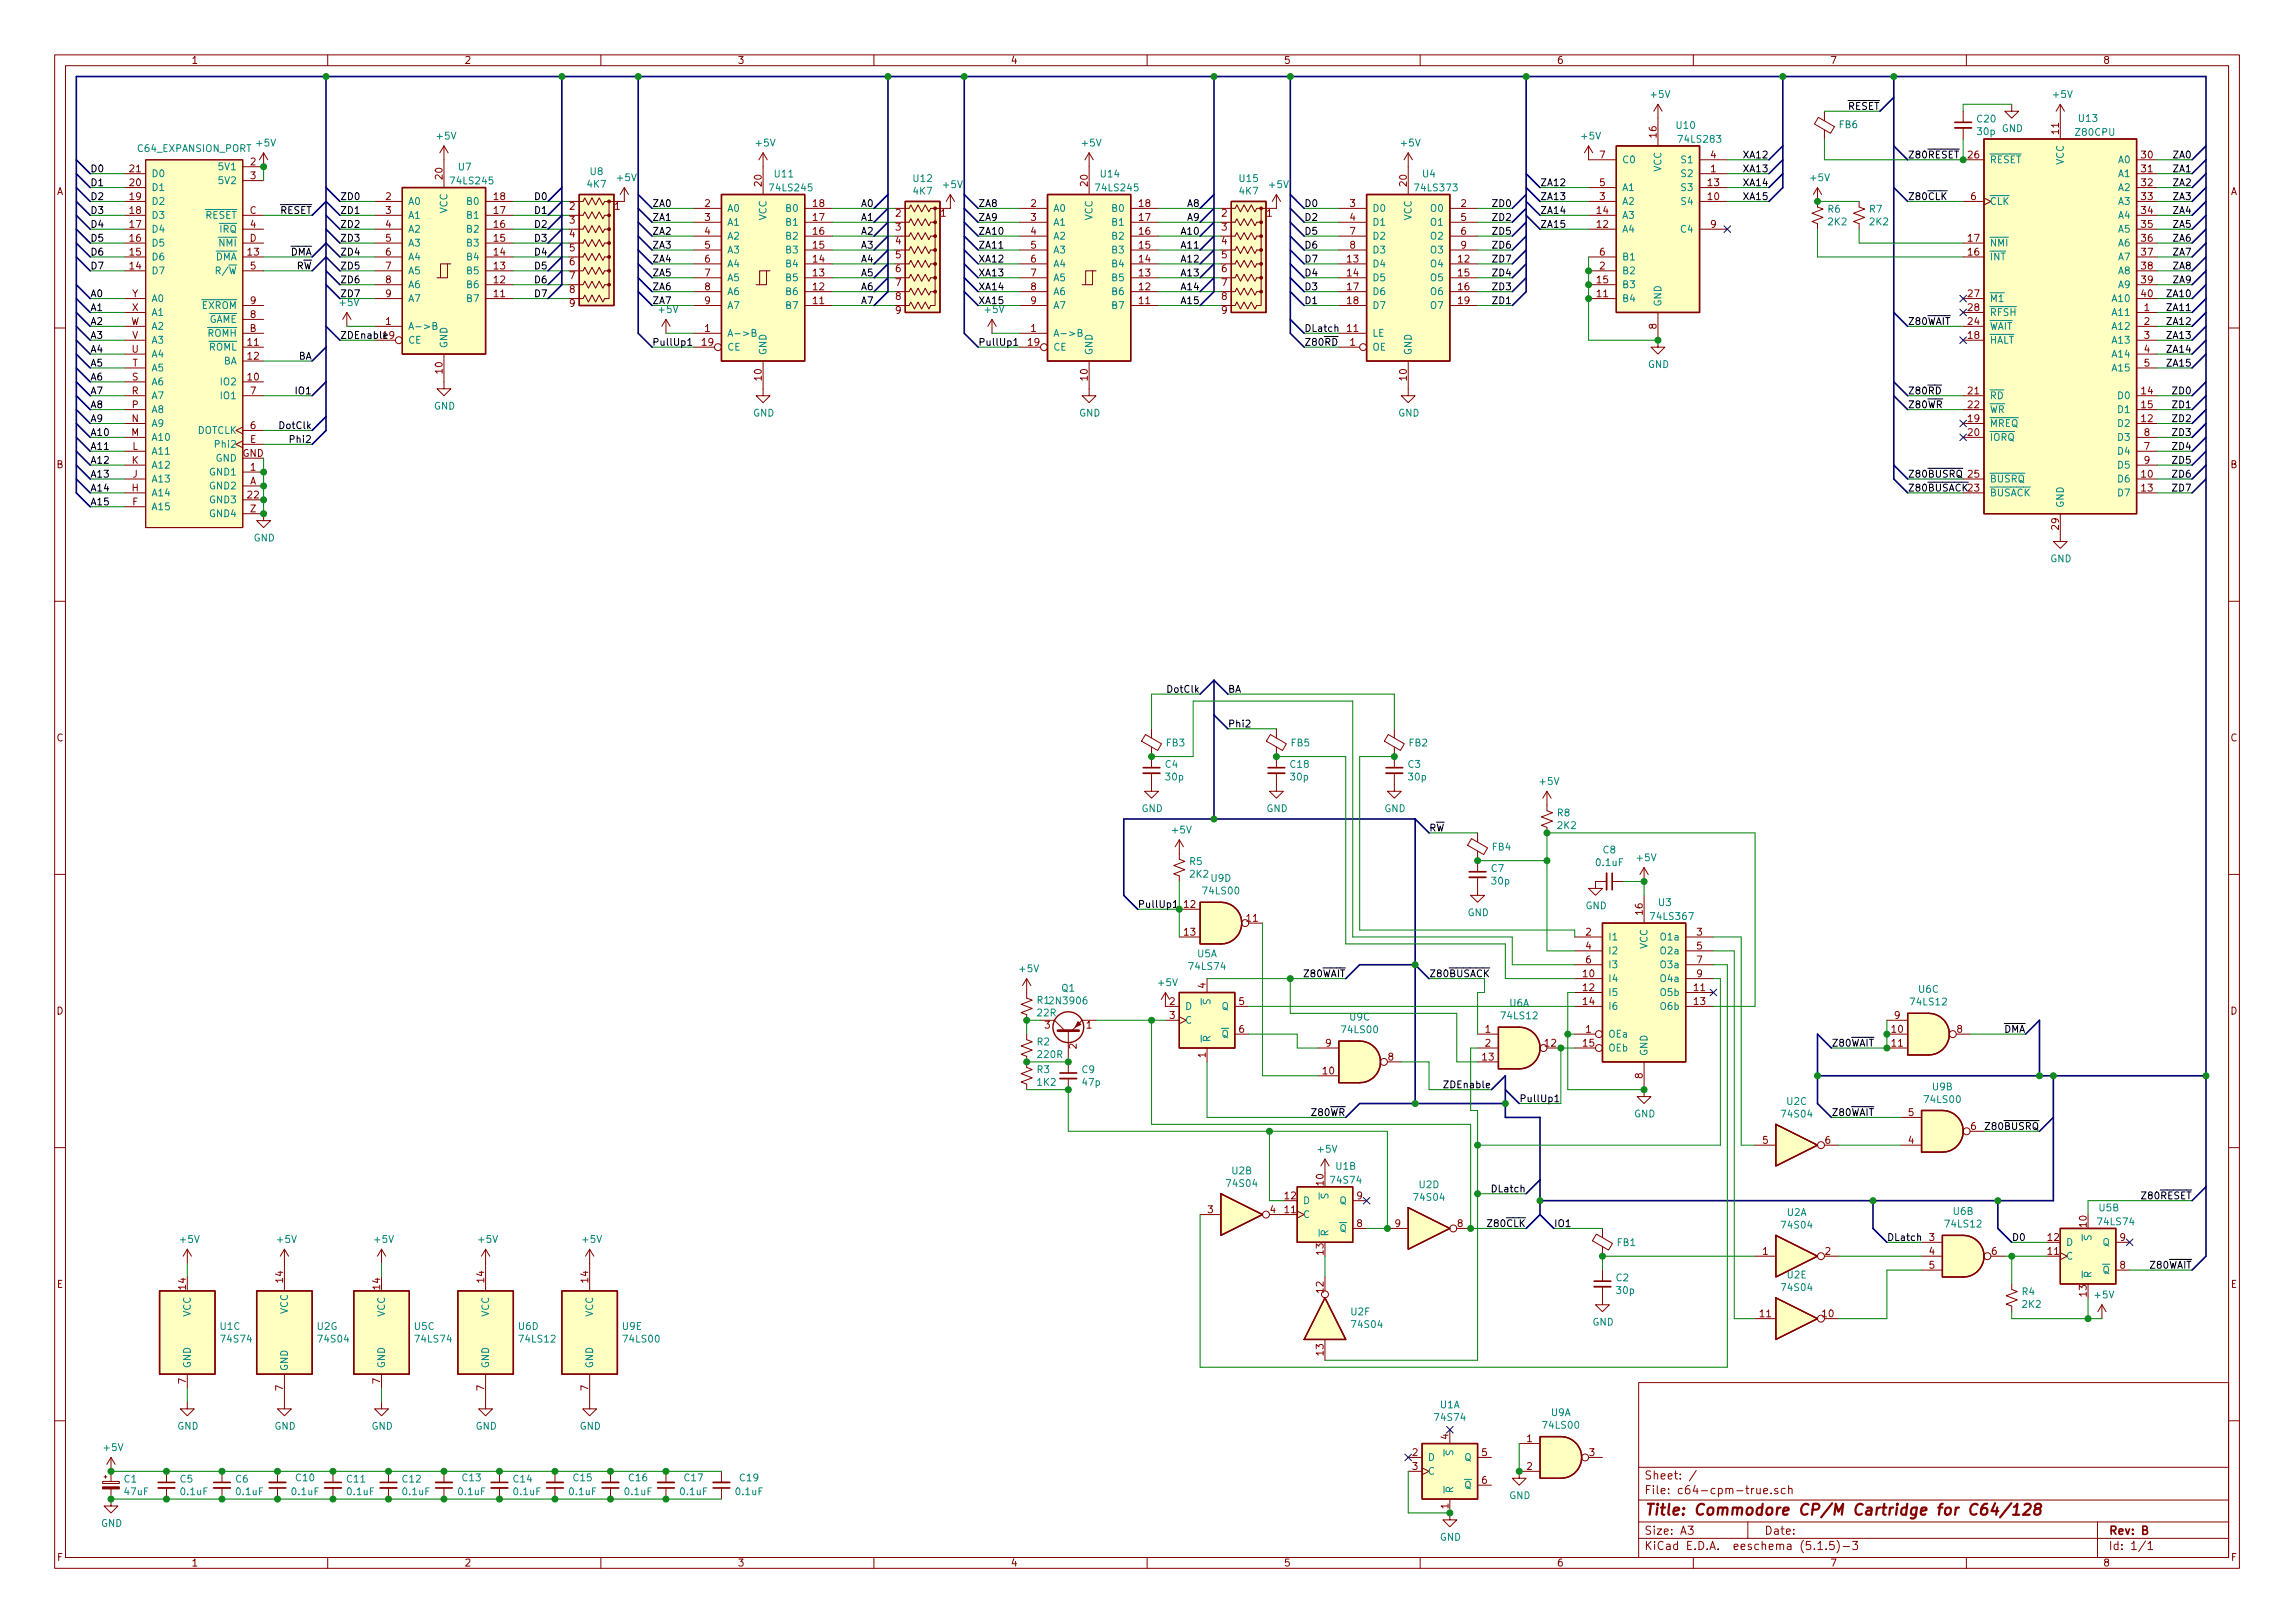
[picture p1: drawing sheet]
<svg xmlns="http://www.w3.org/2000/svg" width="420mm" height="297mm" viewBox="0 0 420 297" stroke-linecap="round" stroke-linejoin="round" font-family="sans-serif">
<defs><g id="words">
<text font-size="2.8" fill="#840000" x="301" y="277.3">Title: Commodore CP/M Cartridge for C64/128</text>
<g font-size="2.1" fill="#840000">
<text x="301" y="273.5">File: c64-cpm-true.sch</text>
<text x="301" y="270.8">Sheet: /</text>
<text x="301" y="280.9">Size: A3</text>
<text x="323" y="280.9">Date:</text>
<text x="386" y="280.9">Rev: B</text>
<text x="301" y="283.7">KiCad E.D.A. eeschema (5.1.5)-3</text>
<text x="386" y="283.7">Id: 1/1</text>
</g>
<g font-size="1.8" fill="#840000">
<text x="35" y="11.7">1</text>
<text x="85" y="11.7">2</text>
<text x="135" y="11.7">3</text>
<text x="185" y="11.7">4</text>
<text x="235" y="11.7">5</text>
<text x="285" y="11.7">6</text>
<text x="335" y="11.7">7</text>
<text x="385" y="11.7">8</text>
<text x="292.9" y="29">7</text>
<text x="303.3" y="25.1" transform="rotate(-90 303.3 25.1)">16</text>
<text x="313.2" y="29">4</text>
<text x="360.3" y="29">26</text>
<text x="376.9" y="24.5" transform="rotate(-90 376.9 24.5)">11</text>
<text x="392.1" y="29">30</text>
<text x="10.4" y="35.7">A</text>
<text x="23.8" y="34.1">20</text>
<text x="23.8" y="31.5">21</text>
<text x="45.9" y="30.3">2</text>
<text x="45.9" y="32.8">3</text>
<text x="81" y="32.8" transform="rotate(-90 81 32.8)">20</text>
<text x="139.4" y="34" transform="rotate(-90 139.4 34)">20</text>
<text x="199.1" y="34" transform="rotate(-90 199.1 34)">20</text>
<text x="257.6" y="34" transform="rotate(-90 257.6 34)">20</text>
<text x="292.9" y="34.1">5</text>
<text x="312.7" y="34.1">13</text>
<text x="313.2" y="31.5">1</text>
<text x="392.1" y="31.5">31</text>
<text x="392.1" y="34.1">32</text>
<text x="408.4" y="35.7">A</text>
<text x="23.8" y="41.7">17</text>
<text x="23.8" y="39.2">18</text>
<text x="23.8" y="36.6">19</text>
<text x="45.7" y="39.2">C</text>
<text x="45.9" y="41.7">4</text>
<text x="70.6" y="36.6">2</text>
<text x="70.6" y="39.2">3</text>
<text x="70.6" y="41.7">4</text>
<text x="90.5" y="41.7">16</text>
<text x="90.5" y="39.2">17</text>
<text x="90.5" y="36.6">18</text>
<text x="104.3" y="38.4">2</text>
<text x="104.3" y="40.9">3</text>
<text x="112.5" y="38.4">1</text>
<text x="129.1" y="37.9">2</text>
<text x="129.1" y="40.4">3</text>
<text x="148.9" y="40.4">17</text>
<text x="148.9" y="37.9">18</text>
<text x="164" y="39.7">2</text>
<text x="172.2" y="39.7">1</text>
<text x="188.7" y="37.9">2</text>
<text x="188.7" y="40.4">3</text>
<text x="208.6" y="40.4">17</text>
<text x="208.6" y="37.9">18</text>
<text x="223.7" y="39.7">2</text>
<text x="231.9" y="39.7">1</text>
<text x="247.2" y="37.9">3</text>
<text x="247.2" y="40.4">4</text>
<text x="267.5" y="37.9">2</text>
<text x="267.5" y="40.4">5</text>
<text x="292.4" y="41.7">12</text>
<text x="292.4" y="39.2">14</text>
<text x="292.9" y="36.6">3</text>
<text x="312.7" y="36.6">10</text>
<text x="313.2" y="41.7">9</text>
<text x="360.8" y="36.6">6</text>
<text x="392.1" y="36.6">33</text>
<text x="392.1" y="39.2">34</text>
<text x="392.1" y="41.7">35</text>
<text x="23.8" y="46.8">15</text>
<text x="23.8" y="44.2">16</text>
<text x="45.4" y="46.8">13</text>
<text x="45.7" y="44.2">D</text>
<text x="70.6" y="44.2">5</text>
<text x="70.6" y="46.8">6</text>
<text x="90.5" y="46.8">14</text>
<text x="90.5" y="44.2">15</text>
<text x="104.3" y="43.5">4</text>
<text x="104.3" y="46">5</text>
<text x="129.1" y="43">4</text>
<text x="129.1" y="45.5">5</text>
<text x="148.9" y="45.5">15</text>
<text x="148.9" y="43">16</text>
<text x="164" y="42.2">3</text>
<text x="164" y="44.7">4</text>
<text x="164" y="47.3">5</text>
<text x="188.7" y="43">4</text>
<text x="188.7" y="45.5">5</text>
<text x="208.6" y="45.5">15</text>
<text x="208.6" y="43">16</text>
<text x="223.7" y="42.2">3</text>
<text x="223.7" y="44.7">4</text>
<text x="223.7" y="47.3">5</text>
<text x="247.2" y="43">7</text>
<text x="247.2" y="45.5">8</text>
<text x="267.5" y="43">6</text>
<text x="267.5" y="45.5">9</text>
<text x="292.9" y="46.8">6</text>
<text x="360.3" y="46.8">16</text>
<text x="360.3" y="44.2">17</text>
<text x="392.1" y="44.2">36</text>
<text x="392.1" y="46.8">37</text>
<text x="23.8" y="49.3">14</text>
<text x="45.9" y="49.3">5</text>
<text x="70.6" y="49.3">7</text>
<text x="70.6" y="51.9">8</text>
<text x="90.5" y="51.9">12</text>
<text x="90.5" y="49.3">13</text>
<text x="104.3" y="48.6">6</text>
<text x="104.3" y="51.1">7</text>
<text x="104.3" y="53.6">8</text>
<text x="129.1" y="48">6</text>
<text x="129.1" y="50.6">7</text>
<text x="129.1" y="53.1">8</text>
<text x="148.9" y="53.1">12</text>
<text x="148.9" y="50.6">13</text>
<text x="148.9" y="48">14</text>
<text x="164" y="49.8">6</text>
<text x="164" y="52.4">7</text>
<text x="188.7" y="48">6</text>
<text x="188.7" y="50.6">7</text>
<text x="188.7" y="53.1">8</text>
<text x="208.6" y="53.1">12</text>
<text x="208.6" y="50.6">13</text>
<text x="208.6" y="48">14</text>
<text x="223.7" y="49.8">6</text>
<text x="223.7" y="52.4">7</text>
<text x="246.7" y="48">13</text>
<text x="246.7" y="50.6">14</text>
<text x="246.7" y="53.1">17</text>
<text x="267" y="48">12</text>
<text x="267" y="50.6">15</text>
<text x="267" y="53.1">16</text>
<text x="292.4" y="51.9">15</text>
<text x="292.9" y="49.3">2</text>
<text x="392.1" y="49.3">38</text>
<text x="392.1" y="51.9">39</text>
<text x="23.9" y="59.5">W</text>
<text x="24.2" y="56.9">X</text>
<text x="24.2" y="54.4">Y</text>
<text x="45.9" y="58.2">8</text>
<text x="45.9" y="55.7">9</text>
<text x="70.6" y="59.5">1</text>
<text x="70.6" y="54.4">9</text>
<text x="90.5" y="54.4">11</text>
<text x="104.3" y="56.2">9</text>
<text x="129.1" y="55.7">9</text>
<text x="148.9" y="55.7">11</text>
<text x="164" y="54.9">8</text>
<text x="164" y="57.4">9</text>
<text x="188.7" y="55.7">9</text>
<text x="208.6" y="55.7">11</text>
<text x="223.7" y="54.9">8</text>
<text x="223.7" y="57.4">9</text>
<text x="246.7" y="55.7">18</text>
<text x="267" y="55.7">19</text>
<text x="292.4" y="54.4">11</text>
<text x="360.3" y="59.5">24</text>
<text x="360.3" y="54.4">27</text>
<text x="360.3" y="56.9">28</text>
<text x="392.1" y="54.4">40</text>
<text x="392.6" y="56.9">1</text>
<text x="392.6" y="59.5">2</text>
<text x="24.1" y="64.6">U</text>
<text x="24.2" y="62">V</text>
<text x="45.4" y="63.3">11</text>
<text x="45.4" y="65.8">12</text>
<text x="45.7" y="60.7">B</text>
<text x="128.6" y="63.3">19</text>
<text x="129.1" y="60.7">1</text>
<text x="188.3" y="63.3">19</text>
<text x="188.7" y="60.7">1</text>
<text x="246.7" y="60.7">11</text>
<text x="247.2" y="63.3">1</text>
<text x="303.3" y="60.2" transform="rotate(-90 303.3 60.2)">8</text>
<text x="360.3" y="62">18</text>
<text x="392.6" y="62">3</text>
<text x="392.6" y="64.6">4</text>
<text x="24.2" y="69.6">S</text>
<text x="24.2" y="67.1">T</text>
<text x="45.4" y="69.6">10</text>
<text x="81" y="68.3" transform="rotate(-90 81 68.3)">10</text>
<text x="139.4" y="69.6" transform="rotate(-90 139.4 69.6)">10</text>
<text x="199.1" y="69.6" transform="rotate(-90 199.1 69.6)">10</text>
<text x="257.6" y="69.6" transform="rotate(-90 257.6 69.6)">10</text>
<text x="392.6" y="67.1">5</text>
<text x="24.1" y="77.3">N</text>
<text x="24.1" y="72.2">R</text>
<text x="24.2" y="74.7">P</text>
<text x="45.9" y="72.2">7</text>
<text x="360.3" y="77.3">19</text>
<text x="360.3" y="72.2">21</text>
<text x="360.3" y="74.7">22</text>
<text x="392.1" y="77.3">12</text>
<text x="392.1" y="72.2">14</text>
<text x="392.1" y="74.7">15</text>
<text x="24" y="79.8">M</text>
<text x="24.2" y="82.3">L</text>
<text x="44.4" y="83.6">GND</text>
<text x="45.8" y="81.1">E</text>
<text x="45.9" y="78.5">6</text>
<text x="360.3" y="79.8">20</text>
<text x="392.6" y="82.3">7</text>
<text x="392.6" y="79.8">8</text>
<text x="10.4" y="85.7">B</text>
<text x="24.1" y="90">H</text>
<text x="24.1" y="84.9">K</text>
<text x="24.3" y="87.4">J</text>
<text x="45.7" y="88.7">A</text>
<text x="45.9" y="86.1">1</text>
<text x="360.3" y="87.4">25</text>
<text x="392.1" y="87.4">10</text>
<text x="392.1" y="90">13</text>
<text x="392.6" y="84.9">9</text>
<text x="408.4" y="85.7">B</text>
<text x="24.2" y="92.5">F</text>
<text x="45.4" y="91.2">22</text>
<text x="45.8" y="93.8">Z</text>
<text x="376.9" y="96.9" transform="rotate(-90 376.9 96.9)">29</text>
<text x="10.4" y="135.7">C</text>
<text x="408.4" y="135.7">C</text>
<text x="216.8" y="166.2">12</text>
<text x="300.7" y="167.4" transform="rotate(-90 300.7 167.4)">16</text>
<text x="216.8" y="171.2">13</text>
<text x="228.3" y="168.7">11</text>
<text x="290.3" y="171.2">2</text>
<text x="290.3" y="173.8">4</text>
<text x="310.7" y="171.2">3</text>
<text x="310.7" y="173.8">5</text>
<text x="289.9" y="178.9">10</text>
<text x="290.3" y="176.3">6</text>
<text x="310.7" y="176.3">7</text>
<text x="310.7" y="178.9">9</text>
<text x="10.4" y="185.7">D</text>
<text x="214.1" y="183.9">2</text>
<text x="220.7" y="180.9" transform="rotate(-90 220.7 180.9)">4</text>
<text x="226.8" y="183.9">5</text>
<text x="289.9" y="181.4">12</text>
<text x="289.9" y="183.9">14</text>
<text x="310.2" y="181.4">11</text>
<text x="310.2" y="183.9">13</text>
<text x="408.4" y="185.7">D</text>
<text x="191.3" y="188.3">3</text>
<text x="197.1" y="192" transform="rotate(-90 197.1 192)">2</text>
<text x="198.9" y="188.3">1</text>
<text x="214.1" y="186.5">3</text>
<text x="226.8" y="189">6</text>
<text x="242.7" y="191.6">9</text>
<text x="271.9" y="189">1</text>
<text x="271.9" y="191.6">2</text>
<text x="282.9" y="191.6">12</text>
<text x="289.9" y="191.6">15</text>
<text x="290.3" y="189">1</text>
<text x="346.4" y="189">10</text>
<text x="346.4" y="191.6">11</text>
<text x="346.9" y="186.5">9</text>
<text x="358.3" y="189">8</text>
<text x="220.7" y="193.6" transform="rotate(-90 220.7 193.6)">1</text>
<text x="242.2" y="196.6">10</text>
<text x="254.2" y="194.1">8</text>
<text x="271.4" y="194.1">13</text>
<text x="300.7" y="197.4" transform="rotate(-90 300.7 197.4)">8</text>
<text x="322.7" y="209.3">5</text>
<text x="334.2" y="209.3">6</text>
<text x="349.4" y="209.3">4</text>
<text x="349.4" y="204.3">5</text>
<text x="360.8" y="206.8">6</text>
<text x="235.3" y="219.5">12</text>
<text x="242.3" y="216.9" transform="rotate(-90 242.3 216.9)">10</text>
<text x="248.4" y="219.5">9</text>
<text x="221.1" y="222">3</text>
<text x="232.6" y="222">4</text>
<text x="235.3" y="222">11</text>
<text x="248.4" y="224.6">8</text>
<text x="255.4" y="224.6">9</text>
<text x="266.9" y="224.6">8</text>
<text x="353.2" y="227.1">3</text>
<text x="375" y="227.1">12</text>
<text x="382" y="224.5" transform="rotate(-90 382 224.5)">10</text>
<text x="388.1" y="227.1">9</text>
<text x="242.3" y="229.6" transform="rotate(-90 242.3 229.6)">13</text>
<text x="322.7" y="229.7">1</text>
<text x="334.2" y="229.7">2</text>
<text x="353.2" y="229.7">4</text>
<text x="353.2" y="232.2">5</text>
<text x="364.6" y="229.7">6</text>
<text x="375" y="229.7">11</text>
<text x="388.1" y="232.2">8</text>
<text x="10.4" y="235.7">E</text>
<text x="34" y="236" transform="rotate(-90 34 236)">14</text>
<text x="51.8" y="234.7" transform="rotate(-90 51.8 234.7)">14</text>
<text x="69.6" y="236" transform="rotate(-90 69.6 236)">14</text>
<text x="88.6" y="234.7" transform="rotate(-90 88.6 234.7)">14</text>
<text x="107.7" y="234.7" transform="rotate(-90 107.7 234.7)">14</text>
<text x="242.3" y="236.6" transform="rotate(-90 242.3 236.6)">12</text>
<text x="382" y="237.2" transform="rotate(-90 382 237.2)">13</text>
<text x="408.4" y="235.7">E</text>
<text x="322.2" y="241.1">11</text>
<text x="333.7" y="241.1">10</text>
<text x="242.3" y="248" transform="rotate(-90 242.3 248)">13</text>
<text x="34" y="253.2" transform="rotate(-90 34 253.2)">7</text>
<text x="51.8" y="254.5" transform="rotate(-90 51.8 254.5)">7</text>
<text x="69.6" y="253.2" transform="rotate(-90 69.6 253.2)">7</text>
<text x="88.6" y="254.5" transform="rotate(-90 88.6 254.5)">7</text>
<text x="107.7" y="254.5" transform="rotate(-90 107.7 254.5)">7</text>
<text x="265.2" y="263.4" transform="rotate(-90 265.2 263.4)">4</text>
<text x="279.6" y="263.9">1</text>
<text x="258.6" y="266.5">2</text>
<text x="258.6" y="269">3</text>
<text x="271.3" y="266.5">5</text>
<text x="279.6" y="269">2</text>
<text x="291" y="266.5">3</text>
<text x="271.3" y="271.6">6</text>
<text x="265.2" y="276.1" transform="rotate(-90 265.2 276.1)">1</text>
<text x="10.5" y="285.7">F</text>
<text x="35" y="286.7">1</text>
<text x="85" y="286.7">2</text>
<text x="135" y="286.7">3</text>
<text x="185" y="286.7">4</text>
<text x="235" y="286.7">5</text>
<text x="285" y="286.7">6</text>
<text x="335" y="286.7">7</text>
<text x="385" y="286.7">8</text>
<text x="408.5" y="285.7">F</text>
</g>
<g font-size="1.8" fill="#008484">
<text x="302.3" y="17.9">+5V</text>
<text x="376" y="17.9">+5V</text>
<text x="307" y="23.6">U10</text>
<text x="336.7" y="23.5">FB6</text>
<text x="362" y="22.4">C20</text>
<text x="380.6" y="22.3">U13</text>
<text x="25.3" y="27.8">C64_EXPANSION_PORT</text>
<text x="47" y="26.8">+5V</text>
<text x="80.1" y="25.5">+5V</text>
<text x="138.5" y="26.8">+5V</text>
<text x="198.2" y="26.8">+5V</text>
<text x="256.6" y="26.8">+5V</text>
<text x="289.6" y="25.5">+5V</text>
<text x="296.9" y="29.9">C0</text>
<text x="307.6" y="26.1">74LS283</text>
<text x="308" y="29.9">S1</text>
<text x="362.1" y="24.7">30p</text>
<text x="364.2" y="29.9">RESET</text>
<text x="366.5" y="24.2">GND</text>
<text x="380.2" y="24.9">Z80CPU</text>
<text x="387.9" y="29.9">A0</text>
<text x="27.7" y="35">D1</text>
<text x="27.7" y="32.4">D0</text>
<text x="40.3" y="31.2">5V1</text>
<text x="40.3" y="33.7">5V2</text>
<text x="82.8" y="33.7">74LS245</text>
<text x="84" y="31.2">U7</text>
<text x="107.6" y="34.4">4K7</text>
<text x="108.1" y="32">U8</text>
<text x="113.1" y="33.2">+5V</text>
<text x="141.2" y="35">74LS245</text>
<text x="141.9" y="32.5">U11</text>
<text x="167.3" y="33.3">U12</text>
<text x="167.3" y="35.6">4K7</text>
<text x="172.8" y="34.4">+5V</text>
<text x="200.9" y="35">74LS245</text>
<text x="201.6" y="32.5">U14</text>
<text x="227" y="33.3">U15</text>
<text x="227" y="35.6">4K7</text>
<text x="232.5" y="34.4">+5V</text>
<text x="259.3" y="35">74LS373</text>
<text x="260.5" y="32.5">U4</text>
<text x="296.9" y="35">A1</text>
<text x="304.2" y="31.5" transform="rotate(-90 304.2 31.5)">VCC</text>
<text x="308" y="32.4">S2</text>
<text x="308" y="35">S3</text>
<text x="331.5" y="33.2">+5V</text>
<text x="377.8" y="30.2" transform="rotate(-90 377.8 30.2)">VCC</text>
<text x="387.9" y="32.4">A1</text>
<text x="387.9" y="35">A2</text>
<text x="27.7" y="40">D3</text>
<text x="27.7" y="37.5">D2</text>
<text x="37.5" y="40">RESET</text>
<text x="74.7" y="37.5">A0</text>
<text x="74.7" y="40">A1</text>
<text x="81.9" y="39.1" transform="rotate(-90 81.9 39.1)">VCC</text>
<text x="85.6" y="40">B1</text>
<text x="85.6" y="37.5">B0</text>
<text x="133.1" y="38.8">A0</text>
<text x="133.1" y="41.3">A1</text>
<text x="140.3" y="40.3" transform="rotate(-90 140.3 40.3)">VCC</text>
<text x="144" y="41.3">B1</text>
<text x="144" y="38.8">B0</text>
<text x="192.8" y="38.8">A0</text>
<text x="192.8" y="41.3">A1</text>
<text x="200" y="40.3" transform="rotate(-90 200 40.3)">VCC</text>
<text x="203.7" y="41.3">B1</text>
<text x="203.7" y="38.8">B0</text>
<text x="251.2" y="38.8">D0</text>
<text x="251.2" y="41.3">D1</text>
<text x="258.4" y="40.3" transform="rotate(-90 258.4 40.3)">VCC</text>
<text x="262.1" y="38.8">O0</text>
<text x="262.1" y="41.3">O1</text>
<text x="296.9" y="40">A3</text>
<text x="296.9" y="37.5">A2</text>
<text x="308" y="37.5">S4</text>
<text x="334.7" y="38.9">R6</text>
<text x="334.7" y="41.2">2K2</text>
<text x="342.3" y="38.9">R7</text>
<text x="342.4" y="41.2">2K2</text>
<text x="364.2" y="37.5">CLK</text>
<text x="387.9" y="37.5">A3</text>
<text x="387.9" y="40">A4</text>
<text x="27.7" y="47.7">D6</text>
<text x="27.7" y="45.1">D5</text>
<text x="27.7" y="42.6">D4</text>
<text x="39.4" y="47.7">DMA</text>
<text x="40.2" y="45.1">NMI</text>
<text x="40.3" y="42.6">IRQ</text>
<text x="74.7" y="42.6">A2</text>
<text x="74.7" y="45.1">A3</text>
<text x="74.7" y="47.7">A4</text>
<text x="85.6" y="47.7">B4</text>
<text x="85.6" y="45.1">B3</text>
<text x="85.6" y="42.6">B2</text>
<text x="133.1" y="43.9">A2</text>
<text x="133.1" y="46.4">A3</text>
<text x="144" y="46.4">B3</text>
<text x="144" y="43.9">B2</text>
<text x="192.8" y="43.9">A2</text>
<text x="192.8" y="46.4">A3</text>
<text x="203.7" y="46.4">B3</text>
<text x="203.7" y="43.9">B2</text>
<text x="251.2" y="43.9">D2</text>
<text x="251.2" y="46.4">D3</text>
<text x="262.1" y="43.9">O2</text>
<text x="262.1" y="46.4">O3</text>
<text x="296.9" y="42.6">A4</text>
<text x="296.9" y="47.7">B1</text>
<text x="307.9" y="42.6">C4</text>
<text x="364.2" y="47.7">INT</text>
<text x="364.2" y="45.1">NMI</text>
<text x="387.9" y="42.6">A5</text>
<text x="387.9" y="45.1">A6</text>
<text x="387.9" y="47.7">A7</text>
<text x="27.7" y="50.2">D7</text>
<text x="40" y="50.2">R/W</text>
<text x="74.7" y="50.2">A5</text>
<text x="74.7" y="52.7">A6</text>
<text x="85.6" y="52.7">B6</text>
<text x="85.6" y="50.2">B5</text>
<text x="133.1" y="48.9">A4</text>
<text x="133.1" y="51.5">A5</text>
<text x="144" y="51.5">B5</text>
<text x="144" y="48.9">B4</text>
<text x="192.8" y="48.9">A4</text>
<text x="192.8" y="51.5">A5</text>
<text x="203.7" y="51.5">B5</text>
<text x="203.7" y="48.9">B4</text>
<text x="251.2" y="48.9">D4</text>
<text x="251.2" y="51.5">D5</text>
<text x="262.1" y="48.9">O4</text>
<text x="262.1" y="51.5">O5</text>
<text x="296.9" y="52.7">B3</text>
<text x="296.9" y="50.2">B2</text>
<text x="387.9" y="50.2">A8</text>
<text x="387.9" y="52.7">A9</text>
<text x="27.7" y="57.8">A1</text>
<text x="27.7" y="55.3">A0</text>
<text x="37" y="56.6">EXROM</text>
<text x="38.1" y="59.1">GAME</text>
<text x="62.3" y="56">+5V</text>
<text x="74.7" y="55.3">A7</text>
<text x="85.6" y="55.3">B7</text>
<text x="120.7" y="57.3">+5V</text>
<text x="133.1" y="54">A6</text>
<text x="133.1" y="56.6">A7</text>
<text x="144" y="56.6">B7</text>
<text x="144" y="54">B6</text>
<text x="192.8" y="54">A6</text>
<text x="192.8" y="56.6">A7</text>
<text x="203.7" y="56.6">B7</text>
<text x="203.7" y="54">B6</text>
<text x="251.2" y="54">D6</text>
<text x="251.2" y="56.6">D7</text>
<text x="262.1" y="54">O6</text>
<text x="262.1" y="56.6">O7</text>
<text x="296.9" y="55.3">B4</text>
<text x="304.2" y="56.2" transform="rotate(-90 304.2 56.2)">GND</text>
<text x="364.2" y="55.3">M1</text>
<text x="364.2" y="57.8">RFSH</text>
<text x="386.9" y="57.8">A11</text>
<text x="386.9" y="55.3">A10</text>
<text x="27.7" y="65.4">A4</text>
<text x="27.7" y="62.9">A3</text>
<text x="27.7" y="60.4">A2</text>
<text x="38" y="61.6">ROMH</text>
<text x="38.2" y="64.2">ROML</text>
<text x="74.7" y="60.4">A-&gt;B</text>
<text x="74.7" y="62.9">CE</text>
<text x="81.9" y="63.8" transform="rotate(-90 81.9 63.8)">GND</text>
<text x="133.1" y="61.6">A-&gt;B</text>
<text x="133.1" y="64.2">CE</text>
<text x="140.3" y="65.1" transform="rotate(-90 140.3 65.1)">GND</text>
<text x="192.8" y="61.6">A-&gt;B</text>
<text x="192.8" y="64.2">CE</text>
<text x="200" y="65.1" transform="rotate(-90 200 65.1)">GND</text>
<text x="251.2" y="64.2">OE</text>
<text x="251.2" y="61.6">LE</text>
<text x="258.4" y="65.1" transform="rotate(-90 258.4 65.1)">GND</text>
<text x="364.2" y="62.9">HALT</text>
<text x="364.2" y="60.4">WAIT</text>
<text x="386.9" y="60.4">A12</text>
<text x="386.9" y="62.9">A13</text>
<text x="386.9" y="65.4">A14</text>
<text x="27.7" y="70.5">A6</text>
<text x="27.7" y="68">A5</text>
<text x="40.6" y="70.5">IO2</text>
<text x="40.9" y="66.7">BA</text>
<text x="301.7" y="67.3">GND</text>
<text x="386.9" y="68">A15</text>
<text x="27.7" y="75.6">A8</text>
<text x="27.7" y="73.1">A7</text>
<text x="40.6" y="73.1">IO1</text>
<text x="79.5" y="75">GND</text>
<text x="137.9" y="76.2">GND</text>
<text x="197.6" y="76.2">GND</text>
<text x="256" y="76.2">GND</text>
<text x="364.2" y="73.1">RD</text>
<text x="364.2" y="75.6">WR</text>
<text x="387.9" y="73.1">D0</text>
<text x="387.9" y="75.6">D1</text>
<text x="27.7" y="83.2">A11</text>
<text x="27.7" y="80.7">A10</text>
<text x="27.7" y="78.1">A9</text>
<text x="36.1" y="79.4">DOTCLK</text>
<text x="39.7" y="82">Phi2</text>
<text x="364.2" y="78.1">MREQ</text>
<text x="364.2" y="80.7">IORQ</text>
<text x="387.9" y="78.1">D2</text>
<text x="387.9" y="83.2">D4</text>
<text x="387.9" y="80.7">D3</text>
<text x="27.7" y="88.3">A13</text>
<text x="27.7" y="85.8">A12</text>
<text x="38.5" y="87">GND1</text>
<text x="38.5" y="89.6">GND2</text>
<text x="39.5" y="84.5">GND</text>
<text x="364.2" y="88.3">BUSRQ</text>
<text x="387.9" y="88.3">D6</text>
<text x="387.9" y="85.8">D5</text>
<text x="27.7" y="93.4">A15</text>
<text x="27.7" y="90.8">A14</text>
<text x="38.5" y="92.1">GND3</text>
<text x="38.5" y="94.7">GND4</text>
<text x="364.2" y="90.8">BUSACK</text>
<text x="377.8" y="93" transform="rotate(-90 377.8 93)">GND</text>
<text x="387.9" y="90.8">D7</text>
<text x="46.4" y="99.1">GND</text>
<text x="375.4" y="102.9">GND</text>
<text x="213.5" y="136.6">FB3</text>
<text x="236.4" y="136.6">FB5</text>
<text x="258" y="136.6">FB2</text>
<text x="213.4" y="140.5">C4</text>
<text x="213.5" y="142.8">30p</text>
<text x="236.3" y="140.5">C18</text>
<text x="236.3" y="142.8">30p</text>
<text x="257.8" y="140.5">C3</text>
<text x="257.9" y="142.8">30p</text>
<text x="282" y="143.6">+5V</text>
<text x="209" y="148.6">GND</text>
<text x="231.9" y="148.6">GND</text>
<text x="253.4" y="148.6">GND</text>
<text x="285.1" y="149.4">R8</text>
<text x="214.7" y="152.5">+5V</text>
<text x="273.2" y="155.7">FB4</text>
<text x="285.2" y="151.7">2K2</text>
<text x="217.8" y="158.3">R5</text>
<text x="217.9" y="160.6">2K2</text>
<text x="221.8" y="161.4">U9D</text>
<text x="273" y="159.6">C7</text>
<text x="273.2" y="161.9">30p</text>
<text x="292.3" y="158.5">0.1uF</text>
<text x="293.5" y="156.2">C8</text>
<text x="299.8" y="157.6">+5V</text>
<text x="220.4" y="163.7">74LS00</text>
<text x="268.7" y="167.7">GND</text>
<text x="290.3" y="166.4">GND</text>
<text x="303.7" y="165.8">U3</text>
<text x="294.4" y="172.1">I1</text>
<text x="301.6" y="173.7" transform="rotate(-90 301.6 173.7)">VCC</text>
<text x="302.5" y="168.4">74LS367</text>
<text x="304.2" y="172.1">O1a</text>
<text x="186.7" y="177.9">+5V</text>
<text x="217.9" y="177.5">74LS74</text>
<text x="219.2" y="175.2">U5A</text>
<text x="294.4" y="179.7">I4</text>
<text x="294.4" y="174.7">I2</text>
<text x="294.4" y="177.2">I3</text>
<text x="304.2" y="174.7">O2a</text>
<text x="304.2" y="177.2">O3a</text>
<text x="304.2" y="179.7">O4a</text>
<text x="189.9" y="183.7">R1</text>
<text x="192.5" y="183.8">2N3906</text>
<text x="194.4" y="181.5">Q1</text>
<text x="212.1" y="180.5">+5V</text>
<text x="216.9" y="184.8">D</text>
<text x="221.6" y="183.8" transform="rotate(-90 221.6 183.8)">S</text>
<text x="223.7" y="184.8">Q</text>
<text x="276.4" y="184.2">U6A</text>
<text x="294.4" y="182.3">I5</text>
<text x="294.4" y="184.8">I6</text>
<text x="304.2" y="182.3">O5b</text>
<text x="304.2" y="184.8">O6b</text>
<text x="350" y="184">74LS12</text>
<text x="351.3" y="181.7">U6C</text>
<text x="189.9" y="191.3">R2</text>
<text x="190" y="186">22R</text>
<text x="216.9" y="187.4">C</text>
<text x="221.6" y="190.8" transform="rotate(-90 221.6 190.8)">R</text>
<text x="223.7" y="189.9">Q</text>
<text x="245.8" y="189.1">74LS00</text>
<text x="247.2" y="186.8">U9C</text>
<text x="275" y="186.5">74LS12</text>
<text x="294.4" y="189.9">OEa</text>
<text x="189.9" y="196.4">R3</text>
<text x="190.1" y="193.6">220R</text>
<text x="198.1" y="196.4">C9</text>
<text x="294.4" y="192.4">OEb</text>
<text x="301.6" y="193.3" transform="rotate(-90 301.6 193.3)">GND</text>
<text x="190" y="198.7">1K2</text>
<text x="198.2" y="198.7">47p</text>
<text x="327.2" y="202.2">U2C</text>
<text x="352.5" y="201.9">74LS00</text>
<text x="353.8" y="199.6">U9B</text>
<text x="299.2" y="204.5">GND</text>
<text x="326.4" y="204.5">74S04</text>
<text x="225.6" y="214.9">U2B</text>
<text x="241.4" y="211">+5V</text>
<text x="244.6" y="214.1">U1B</text>
<text x="224.8" y="217.2">74S04</text>
<text x="238.5" y="220.4">D</text>
<text x="243.2" y="219.4" transform="rotate(-90 243.2 219.4)">S</text>
<text x="243.8" y="216.6">74S74</text>
<text x="245.3" y="220.4">Q</text>
<text x="259.1" y="219.8">74S04</text>
<text x="259.9" y="217.5">U2D</text>
<text x="384.3" y="221.7">U5B</text>
<text x="33.1" y="227.5">+5V</text>
<text x="50.9" y="227.5">+5V</text>
<text x="68.6" y="227.5">+5V</text>
<text x="87.7" y="227.5">+5V</text>
<text x="106.7" y="227.5">+5V</text>
<text x="238.5" y="222.9">C</text>
<text x="243.2" y="226.4" transform="rotate(-90 243.2 226.4)">R</text>
<text x="245.3" y="225.5">Q</text>
<text x="326.4" y="224.9">74S04</text>
<text x="327.2" y="222.5">U2A</text>
<text x="356.3" y="224.6">74LS12</text>
<text x="357.7" y="222.3">U6B</text>
<text x="382.9" y="227" transform="rotate(-90 382.9 227)">S</text>
<text x="384.3" y="224.2">74LS74</text>
<text x="296.1" y="228.1">FB1</text>
<text x="327.2" y="234">U2E</text>
<text x="378.2" y="230.5">C</text>
<text x="378.2" y="228">D</text>
<text x="382.9" y="234" transform="rotate(-90 382.9 234)">R</text>
<text x="385" y="233.1">Q</text>
<text x="385" y="228">Q</text>
<text x="295.9" y="234.5">C2</text>
<text x="296" y="236.8">30p</text>
<text x="326.4" y="236.3">74S04</text>
<text x="370.2" y="237">R4</text>
<text x="370.3" y="239.4">2K2</text>
<text x="383.6" y="237.6">+5V</text>
<text x="34.9" y="241" transform="rotate(-90 34.9 241)">VCC</text>
<text x="40.4" y="243.4">U1C</text>
<text x="40.7" y="245.7">74S74</text>
<text x="52.7" y="240.5" transform="rotate(-90 52.7 240.5)">VCC</text>
<text x="58.1" y="243.4">U2G</text>
<text x="58.5" y="245.7">74S04</text>
<text x="70.5" y="241" transform="rotate(-90 70.5 241)">VCC</text>
<text x="75.9" y="243.4">U5C</text>
<text x="76.2" y="245.7">74LS74</text>
<text x="89.5" y="241" transform="rotate(-90 89.5 241)">VCC</text>
<text x="95" y="243.4">U6D</text>
<text x="95.2" y="245.7">74LS12</text>
<text x="108.6" y="241" transform="rotate(-90 108.6 241)">VCC</text>
<text x="114" y="243.4">U9E</text>
<text x="114.3" y="245.7">74LS00</text>
<text x="247.3" y="240.7">U2F</text>
<text x="247.7" y="243">74S04</text>
<text x="291.5" y="242.6">GND</text>
<text x="34.9" y="250.5" transform="rotate(-90 34.9 250.5)">GND</text>
<text x="52.7" y="251" transform="rotate(-90 52.7 251)">GND</text>
<text x="70.5" y="250.5" transform="rotate(-90 70.5 250.5)">GND</text>
<text x="89.5" y="250.5" transform="rotate(-90 89.5 250.5)">GND</text>
<text x="108.6" y="250.5" transform="rotate(-90 108.6 250.5)">GND</text>
<text x="263.7" y="257.7">U1A</text>
<text x="32.5" y="261.7">GND</text>
<text x="50.2" y="261.7">GND</text>
<text x="68" y="261.7">GND</text>
<text x="87.1" y="261.7">GND</text>
<text x="106.1" y="261.7">GND</text>
<text x="262.9" y="260.1">74S74</text>
<text x="282.7" y="261.5">74LS00</text>
<text x="284" y="259.2">U9A</text>
<text x="19.1" y="265.6">+5V</text>
<text x="261.4" y="267.4">D</text>
<text x="261.4" y="269.9">C</text>
<text x="266.1" y="266.4" transform="rotate(-90 266.1 266.4)">S</text>
<text x="268.1" y="267.4">Q</text>
<text x="22.8" y="271.3">C1</text>
<text x="22.9" y="273.6">47uF</text>
<text x="33" y="271.3">C5</text>
<text x="33.2" y="273.6">0.1uF</text>
<text x="43.2" y="271.3">C6</text>
<text x="43.4" y="273.6">0.1uF</text>
<text x="53.5" y="273.6">0.1uF</text>
<text x="54.2" y="271.1">C10</text>
<text x="63.6" y="271.3">C11</text>
<text x="63.7" y="273.6">0.1uF</text>
<text x="73.7" y="271.3">C12</text>
<text x="73.8" y="273.6">0.1uF</text>
<text x="84" y="273.6">0.1uF</text>
<text x="84.7" y="271.1">C13</text>
<text x="94.1" y="271.3">C14</text>
<text x="94.2" y="273.6">0.1uF</text>
<text x="104.3" y="273.6">0.1uF</text>
<text x="105" y="271.1">C15</text>
<text x="114.5" y="273.6">0.1uF</text>
<text x="115.2" y="271.1">C16</text>
<text x="124.7" y="273.6">0.1uF</text>
<text x="125.3" y="271.1">C17</text>
<text x="134.8" y="273.6">0.1uF</text>
<text x="135.5" y="271.1">C19</text>
<text x="266.1" y="273.3" transform="rotate(-90 266.1 273.3)">R</text>
<text x="268.1" y="272.5">Q</text>
<text x="276.3" y="274.4">GND</text>
<text x="18.5" y="279.4">GND</text>
<text x="263.6" y="282">GND</text>
</g>
<g font-size="1.8">
<text x="338.3" y="20.1">RESET</text>
<text x="319.4" y="29">XA12</text>
<text x="349.2" y="29">Z80RESET</text>
<text x="398" y="29">ZA0</text>
<text x="16.5" y="34.1">D1</text>
<text x="16.5" y="31.5">D0</text>
<text x="281.9" y="34.1">ZA12</text>
<text x="319.4" y="31.5">XA13</text>
<text x="319.4" y="34.1">XA14</text>
<text x="398" y="34.1">ZA2</text>
<text x="398" y="31.5">ZA1</text>
<text x="16.5" y="41.7">D4</text>
<text x="16.5" y="36.6">D2</text>
<text x="16.5" y="39.2">D3</text>
<text x="51.3" y="39.2">RESET</text>
<text x="62.2" y="39.2">ZD1</text>
<text x="62.2" y="36.6">ZD0</text>
<text x="62.2" y="41.7">ZD2</text>
<text x="98.1" y="39.2">D1</text>
<text x="98.1" y="41.7">D2</text>
<text x="98.1" y="36.6">D0</text>
<text x="119.4" y="40.4">ZA1</text>
<text x="119.4" y="37.9">ZA0</text>
<text x="157.8" y="37.9">A0</text>
<text x="157.8" y="40.4">A1</text>
<text x="179.1" y="37.9">ZA8</text>
<text x="179.1" y="40.4">ZA9</text>
<text x="217.4" y="37.9">A8</text>
<text x="217.4" y="40.4">A9</text>
<text x="238.8" y="37.9">D0</text>
<text x="238.8" y="40.4">D2</text>
<text x="273.5" y="37.9">ZD0</text>
<text x="273.5" y="40.4">ZD2</text>
<text x="281.9" y="39.2">ZA14</text>
<text x="281.9" y="41.7">ZA15</text>
<text x="281.9" y="36.6">ZA13</text>
<text x="319.4" y="36.6">XA15</text>
<text x="349.2" y="36.6">Z80CLK</text>
<text x="398" y="41.7">ZA5</text>
<text x="398" y="39.2">ZA4</text>
<text x="398" y="36.6">ZA3</text>
<text x="16.5" y="44.2">D5</text>
<text x="16.5" y="46.8">D6</text>
<text x="53.1" y="46.8">DMA</text>
<text x="62.2" y="46.8">ZD4</text>
<text x="62.2" y="44.2">ZD3</text>
<text x="98.1" y="46.8">D4</text>
<text x="98.1" y="44.2">D3</text>
<text x="119.4" y="45.5">ZA3</text>
<text x="119.4" y="43">ZA2</text>
<text x="157.8" y="45.5">A3</text>
<text x="157.8" y="43">A2</text>
<text x="179.1" y="45.5">ZA11</text>
<text x="179.1" y="43">ZA10</text>
<text x="216.5" y="43">A10</text>
<text x="216.5" y="45.5">A11</text>
<text x="238.8" y="43">D5</text>
<text x="238.8" y="45.5">D6</text>
<text x="273.5" y="45.5">ZD6</text>
<text x="273.5" y="43">ZD5</text>
<text x="398" y="44.2">ZA6</text>
<text x="398" y="46.8">ZA7</text>
<text x="16.5" y="49.3">D7</text>
<text x="54.2" y="49.3">RW</text>
<text x="62.2" y="49.3">ZD5</text>
<text x="62.2" y="51.9">ZD6</text>
<text x="98.1" y="49.3">D5</text>
<text x="98.1" y="51.9">D6</text>
<text x="119.4" y="50.6">ZA5</text>
<text x="119.4" y="53.1">ZA6</text>
<text x="119.4" y="48">ZA4</text>
<text x="157.8" y="48">A4</text>
<text x="157.8" y="50.6">A5</text>
<text x="157.8" y="53.1">A6</text>
<text x="179.1" y="48">XA12</text>
<text x="179.1" y="50.6">XA13</text>
<text x="179.1" y="53.1">XA14</text>
<text x="216.5" y="48">A12</text>
<text x="216.5" y="50.6">A13</text>
<text x="216.5" y="53.1">A14</text>
<text x="238.8" y="50.6">D4</text>
<text x="238.8" y="53.1">D3</text>
<text x="238.8" y="48">D7</text>
<text x="273.5" y="48">ZD7</text>
<text x="273.5" y="53.1">ZD3</text>
<text x="273.5" y="50.6">ZD4</text>
<text x="398" y="51.9">ZA9</text>
<text x="398" y="49.3">ZA8</text>
<text x="16.5" y="54.4">A0</text>
<text x="16.5" y="56.9">A1</text>
<text x="16.5" y="59.5">A2</text>
<text x="62.2" y="54.4">ZD7</text>
<text x="98.1" y="54.4">D7</text>
<text x="119.4" y="55.7">ZA7</text>
<text x="157.8" y="55.7">A7</text>
<text x="179.1" y="55.7">XA15</text>
<text x="180.4" y="57.3">+5V</text>
<text x="216.5" y="55.7">A15</text>
<text x="238.8" y="55.7">D1</text>
<text x="273.5" y="55.7">ZD1</text>
<text x="349.2" y="59.5">Z80WAIT</text>
<text x="397" y="56.9">ZA11</text>
<text x="397" y="54.4">ZA10</text>
<text x="397" y="59.5">ZA12</text>
<text x="16.5" y="62">A3</text>
<text x="16.5" y="64.6">A4</text>
<text x="54.6" y="65.8">BA</text>
<text x="62.2" y="62">ZDEnable19</text>
<text x="119.4" y="63.3">PullUp1</text>
<text x="179.1" y="63.3">PullUp1</text>
<text x="238.8" y="63.3">Z80RD</text>
<text x="238.8" y="60.7">DLatch</text>
<text x="397" y="64.6">ZA14</text>
<text x="397" y="62">ZA13</text>
<text x="16.5" y="69.6">A6</text>
<text x="16.5" y="67.1">A5</text>
<text x="397" y="67.1">ZA15</text>
<text x="16.5" y="77.3">A9</text>
<text x="16.5" y="74.7">A8</text>
<text x="16.5" y="72.2">A7</text>
<text x="54.3" y="72.2">IO1</text>
<text x="349.2" y="72.2">Z80RD</text>
<text x="349.2" y="74.7">Z80WR</text>
<text x="398" y="72.2">ZD0</text>
<text x="398" y="74.7">ZD1</text>
<text x="398" y="77.3">ZD2</text>
<text x="16.5" y="82.3">A11</text>
<text x="16.5" y="79.8">A10</text>
<text x="51.5" y="78.5">DotClk</text>
<text x="53.4" y="81.1">Phi2</text>
<text x="398" y="82.3">ZD4</text>
<text x="398" y="79.8">ZD3</text>
<text x="16.5" y="87.4">A13</text>
<text x="16.5" y="90">A14</text>
<text x="16.5" y="84.9">A12</text>
<text x="349.2" y="90">Z80BUSACK 23</text>
<text x="349.2" y="87.4">Z80BUSRQ</text>
<text x="398" y="90">ZD7</text>
<text x="398" y="87.4">ZD6</text>
<text x="398" y="84.9">ZD5</text>
<text x="16.5" y="92.5">A15</text>
<text x="214" y="126.8">DotClk</text>
<text x="224.8" y="126.8">BA</text>
<text x="224.8" y="133.1">Phi2</text>
<text x="261.6" y="152.2">RW</text>
<text x="208.3" y="166.2">PullUp1</text>
<text x="238.8" y="178.9">Z80WAIT</text>
<text x="261.6" y="178.9">Z80BUSACK</text>
<text x="335.3" y="191.6">Z80WAIT</text>
<text x="366.8" y="189">DMA</text>
<text x="264.9" y="199.2">ZDEnable</text>
<text x="278.1" y="201.7">PullUp1</text>
<text x="240.4" y="204.3">Z80WR</text>
<text x="335.3" y="204.3">Z80WAIT</text>
<text x="364" y="206.8">Z80BUSRQ</text>
<text x="273.4" y="218.2">DLatch</text>
<text x="392.4" y="219.5">Z80RESET</text>
<text x="272.7" y="224.6">Z80CLK</text>
<text x="284.5" y="224.6">IO1</text>
<text x="345.4" y="227.1">DLatch</text>
<text x="368.3" y="227.1">D0</text>
<text x="393.8" y="232.2">Z80WAIT</text>
</g>
</g></defs>
<g fill="none" stroke="#840000" stroke-width=".18">
<path d="M10 10h400v277h-400zM12 12h396v273.1h-396zM60 10v2M110 10v2M160 10v2M210 10v2M260 10v2M303.5 19.1l-.7 1.3M303.5 19.1v7.6M303.5 19.1l.8 1.3M310 10v2M360 10v2"/>
<path d="M368.3 19.1v1.3h1.3l-1.3 1.2-1.3-1.2h1.3M377.2 19.1l-.8 1.3M377.2 19.1v6.3M377.2 19.1l.8 1.3M22.9 31.8h3.8M22.9 34.3h3.8M22.9 36.9h3.8M22.9 39.4h3.8M26.7 29.2h17.7v67.4h-17.7zM44.4 39.4h3.9M44.4 33.1h3.9M48.3 28l-.8 1.2"/>
<path d="M48.3 28v2.5h-3.9M48.3 28l.7 1.2M68.6 36.9h5.1M68.6 39.4h5.1M81.3 26.7v7.6M81.3 26.7l-.8 1.3M81.3 26.7l.7 1.3M88.9 36.9h5.1M88.9 39.4h5.1M105.4 36.9h1.3l.4-.7 .6 1.3 .7-1.3 .6 1.3 .7-1.3 .7 1.3 .3-.6h.8v2.5M105.4 39.4h1.3l.4-.6 .6 1.2 .7-1.2 .6 1.2 .7-1.2 .7 1.2 .3-.6h.8v2.5M114.3 34.3l-.8 1.3"/>
<path d="M114.3 34.3v2.6h-2.5M114.3 34.3l.8 1.3M127 38.1h5.1M139.7 28l-.8 1.2M139.7 28v7.6M139.7 28l.8 1.2M147.3 38.1h5.1M165.1 38.1h1.3l.4-.6 .6 1.3 .7-1.3 .6 1.3 .7-1.3 .7 1.3 .3-.7h.8v2.6M174 35.6v2.5h-2.6M174 35.6l-.8 1.3M174 35.6l.8 1.3M186.7 38.1h5.1"/>
<path d="M199.4 28l-.8 1.2M199.4 28v7.6M199.4 28l.8 1.2M207 38.1h5.1M224.8 38.1h1.3l.3-.6 .7 1.3 .7-1.3 .6 1.3 .7-1.3 .6 1.3 .4-.7h.8v2.6M233.7 35.6v2.5h-2.6M233.7 35.6l-.8 1.3M233.7 35.6l.7 1.3M245.1 38.1h5.1M257.8 28v7.6M257.8 28l-.8 1.2M257.8 28l.8 1.2"/>
<path d="M265.4 38.1h5.1M290.8 26.7l-.7 1.3M290.8 26.7v2.5h5.1M290.8 26.7l.8 1.3M290.8 34.3h5.1M290.8 36.9h5.1M290.8 39.4h5.1M311.1 29.2h5.1M311.1 31.8h5.1M311.1 34.3h5.1M311.1 36.9h5.1M332.7 34.3v3.6l1.1 .4-2.1 .7 2.1 .8-2.1 .7 1 .4v1"/>
<path d="M332.7 34.3l-.7 1.3M332.7 34.3l.8 1.3M332.9 21.5l2.9 1.7-.7 1.2-2.9-1.7zM334 20.4v1.7M334 23.8v1.6M340.4 36.9v1l1 .4-2.1 .7 2.1 .8-2.1 .7 1.1 .4v1M359.4 29.2h3.8M359.4 36.9h3.8M359.4 20.4v2M359.4 23.4v2M363.2 36.2l1.3 .7-1.3 .6M391.2 29.2h3.8"/>
<path d="M391.2 31.8h3.8M391.2 34.3h3.8M391.2 36.9h3.8M391.2 39.4h3.8M22.9 57.2h3.8M22.9 47h3.8M22.9 44.5h3.8M22.9 59.7h3.8M22.9 54.6h3.8M22.9 41.9h3.8M22.9 49.6h3.8M44.4 55.9h3.9"/>
<path d="M44.4 47h3.9M44.4 44.5h3.9M44.4 41.9h3.9M44.4 49.6h3.9M44.4 58.5h3.9M63.5 57.2l-.8 1.3M63.5 57.2v2.5M63.5 57.2l.8 1.3M68.6 47h5.1M68.6 44.5h5.1M68.6 59.7h5.1M68.6 54.6h5.1"/>
<path d="M68.6 41.9h5.1M68.6 49.6h5.1M68.6 52.1h5.1M81.9 48.3h-1.3v2.5M82.5 48.3h-.6v2.5h-1.9M88.9 47h5.1M88.9 44.5h5.1M88.9 54.6h5.1M88.9 41.9h5.1M88.9 49.6h5.1M88.9 52.1h5.1M105.4 41.9h1.3l.4-.6 .6 1.3 .7-1.3 .6 1.3 .7-1.3 .7 1.3 .3-.7h.8v2.6"/>
<path d="M105.4 44.5h1.3l.4-.6 .6 1.2 .7-1.2 .6 1.2 .7-1.2 .7 1.2 .3-.6h.8v2.5M105.4 47h1.3l.4-.6 .6 1.3 .7-1.3 .6 1.3 .7-1.3 .7 1.3 .3-.7h.8v2.6M105.4 49.6h1.3l.4-.7 .6 1.3 .7-1.3 .6 1.3 .7-1.3 .7 1.3 .3-.6h.8v2.5M105.4 52.1h1.3l.4-.6 .6 1.2 .7-1.2 .6 1.2 .7-1.2 .7 1.2 .3-.6h.8v2.5h-.8l-.3 .7-.7-1.3-.7 1.3-.6-1.3-.7 1.3-.6-1.3-.4 .6h-1.3M121.9 58.5l-.7 1.2M121.9 58.5v2.5M121.9 58.5l.8 1.2M127 48.3h5.1M127 50.8h5.1M127 53.4h5.1M127 55.9h5.1M127 40.7h5.1"/>
<path d="M127 43.2h5.1M127 45.8h5.1M140.3 49.6h-1.2v2.5M141 49.6h-.7v2.5h-1.9M147.3 48.3h5.1M147.3 50.8h5.1M147.3 53.4h5.1M147.3 55.9h5.1M147.3 40.7h5.1M147.3 43.2h5.1M147.3 45.8h5.1M165.1 40.7h1.3l.4-.7 .6 1.3 .7-1.3 .6 1.3 .7-1.3 .7 1.3 .3-.6h.8v2.5"/>
<path d="M165.1 43.2h1.3l.4-.6 .6 1.3 .7-1.3 .6 1.3 .7-1.3 .7 1.3 .3-.7h.8v2.6M165.1 45.8h1.3l.4-.7 .6 1.3 .7-1.3 .6 1.3 .7-1.3 .7 1.3 .3-.6h.8v2.5M165.1 48.3h1.3l.4-.6 .6 1.2 .7-1.2 .6 1.2 .7-1.2 .7 1.2 .3-.6h.8v2.5M165.1 50.8h1.3l.4-.6 .6 1.3 .7-1.3 .6 1.3 .7-1.3 .7 1.3 .3-.7h.8v2.6M165.1 53.4h1.3l.4-.7 .6 1.3 .7-1.3 .6 1.3 .7-1.3 .7 1.3 .3-.6h.8v2.5h-.8l-.3 .7-.7-1.3-.7 1.3-.6-1.3-.7 1.3-.6-1.3-.4 .6h-1.3M181.6 58.5l-.8 1.2M181.6 58.5v2.5M181.6 58.5l.8 1.2M186.7 48.3h5.1M186.7 50.8h5.1M186.7 53.4h5.1M186.7 55.9h5.1"/>
<path d="M186.7 40.7h5.1M186.7 43.2h5.1M186.7 45.8h5.1M200 49.6h-1.2v2.5M200.7 49.6h-.7v2.5h-1.9M207 48.3h5.1M207 50.8h5.1M207 53.4h5.1M207 55.9h5.1M207 40.7h5.1M207 43.2h5.1M207 45.8h5.1"/>
<path d="M224.8 40.7h1.3l.3-.7 .7 1.3 .7-1.3 .6 1.3 .7-1.3 .6 1.3 .4-.6h.8v2.5M224.8 43.2h1.3l.3-.6 .7 1.3 .7-1.3 .6 1.3 .7-1.3 .6 1.3 .4-.7h.8v2.6M224.8 45.8h1.3l.3-.7 .7 1.3 .7-1.3 .6 1.3 .7-1.3 .6 1.3 .4-.6h.8v2.5M224.8 48.3h1.3l.3-.6 .7 1.2 .7-1.2 .6 1.2 .7-1.2 .6 1.2 .4-.6h.8v2.5M224.8 50.8h1.3l.3-.6 .7 1.3 .7-1.3 .6 1.3 .7-1.3 .6 1.3 .4-.7h.8v2.6M224.8 53.4h1.3l.3-.7 .7 1.3 .7-1.3 .6 1.3 .7-1.3 .6 1.3 .4-.6h.8v2.5h-.8l-.4 .7-.6-1.3-.7 1.3-.6-1.3-.7 1.3-.7-1.3-.3 .6h-1.3M245.1 48.3h5.1M245.1 50.8h5.1M245.1 53.4h5.1M245.1 55.9h5.1M245.1 40.7h5.1M245.1 43.2h5.1"/>
<path d="M245.1 45.8h5.1M265.4 48.3h5.1M265.4 50.8h5.1M265.4 53.4h5.1M265.4 55.9h5.1M265.4 40.7h5.1M265.4 43.2h5.1M265.4 45.8h5.1M290.8 47h5.1M290.8 54.6h5.1M290.8 41.9h5.1M290.8 49.6h5.1"/>
<path d="M290.8 52.1h5.1M303.5 57.2v6.3h1.3l-1.3 1.3-1.2-1.3h1.2M311.1 41.9h5.1M359.4 57.2h3.8M359.4 47h3.8M359.4 44.5h3.8M359.4 59.7h3.8M359.4 54.6h3.8M391.2 57.2h3.8M391.2 47h3.8M391.2 44.5h3.8M391.2 59.7h3.8"/>
<path d="M391.2 54.6h3.8M391.2 41.9h3.8M391.2 49.6h3.8M391.2 52.1h3.8M10 60h2M22.9 77.5h3.8M22.9 72.4h3.8M22.9 75h3.8M22.9 62.3h3.8M22.9 64.8h3.8M22.9 67.3h3.8M22.9 69.9h3.8"/>
<path d="M44.4 78.1l-1.2 .7 1.2 .6M44.4 63.5h3.9M44.4 61h3.9M44.4 72.4h3.9M44.4 69.9h3.9M44.4 66.1h3.9M44.4 78.8h3.9M68.6 62.3h3.8M81.3 64.8v6.4h1.2l-1.2 1.2-1.3-1.2h1.3M127 63.5h3.8M127 61h5.1M139.7 66.1v6.3h1.3l-1.3 1.3-1.3-1.3h1.3"/>
<path d="M186.7 63.5h3.8M186.7 61h5.1M199.4 66.1v6.3h1.3l-1.3 1.3-1.3-1.3h1.3M245.1 63.5h3.8M245.1 61h5.1M257.8 66.1v6.3h1.3l-1.3 1.3-1.3-1.3h1.3M359.4 77.5h3.8M359.4 72.4h3.8M359.4 75h3.8M359.4 62.3h3.8M391.2 77.5h3.8M391.2 72.4h3.8"/>
<path d="M391.2 75h3.8M391.2 62.3h3.8M391.2 64.8h3.8M391.2 67.3h3.8M408 60h2M22.9 87.7h3.8M22.9 90.2h3.8M22.9 80h3.8M22.9 82.6h3.8M22.9 85.1h3.8M22.9 92.7h3.8M44.4 94h3.9v1.3h1.2l-1.2 1.3-1.3-1.3h1.3"/>
<path d="M44.4 80.7l-1.2 .6 1.2 .7M44.4 86.4h3.9M44.4 91.5h3.9M44.4 88.9h3.9M44.4 81.3h3.9M44.4 83.9h3.9M359.4 87.7h3.8M359.4 90.2h3.8M359.4 80h3.8M377.2 94v5.1h1.3l-1.3 1.3-1.3-1.3h1.3M391.2 87.7h3.8M391.2 90.2h3.8"/>
<path d="M391.2 80h3.8M391.2 82.6h3.8M391.2 85.1h3.8M10 110h2M408 110h2M209.7 134.4l2.9 1.7-.7 1.2-2.9-1.7zM210.8 133.4v1.6M210.8 136.7v3.8M232.6 134.4l2.9 1.7-.7 1.2-2.9-1.7zM233.7 133.4v1.6M233.7 136.7v3.8M254.2 134.4l2.9 1.7-.7 1.2-3-1.7z"/>
<path d="M255.3 133.4v1.6M255.3 136.7v3.8M210.8 141.5v3.3h1.3l-1.3 1.3-1.3-1.3h1.3M215.9 153.7v3.6l1 .3-2 .8 2 .8-2 .7 1 .4v1M215.9 153.7l-.8 1.3M215.9 153.7l.8 1.3M233.7 141.5v3.3h1.2l-1.2 1.3-1.3-1.3h1.3M255.3 141.5v3.3h1.2l-1.2 1.3-1.3-1.3h1.3M269.4 153.5l2.9 1.7-.7 1.2-2.9-1.7zM270.5 152.4v1.7M270.5 155.8v3.7M283.2 144.8v3.6l1 .4-2 .7 2 .8-2 .7 1 .4v1"/>
<path d="M283.2 144.8l-.8 1.3M283.2 144.8l.8 1.3M301 158.8l-.8 1.3M301 158.8v2.5M301 158.8l.8 1.3M10 160h2M188 179.1v3.6l1 .3-2.1 .8 2.1 .8-2.1 .7 1.1 .4v1M188 179.1l-.8 1.3M188 179.1l.7 1.3M215.9 171.5h3.8M215.9 166.4h3.8M221 179.1v2.5"/>
<path d="M228.6 168.9h2.5M270.5 160.6v3.3h1.3l-1.3 1.2-1.3-1.2h1.3M288.3 179.1h5.1M288.3 171.5h5.1M288.3 174h5.1M288.3 176.6h5.1M294.1 161.3h-2v1.3h1.3l-1.3 1.3-1.3-1.3h1.3M295.1 161.3h2.1M301 163.9v5M308.6 179.1h5.1M308.6 171.5h5.1M308.6 174h5.1"/>
<path d="M308.6 176.6h5.1M408 160h2M188 189.3v1l1 .4-2.1 .7 2.1 .8-2.1 .7 1.1 .4v2.1l1 .3-2.1 .8 2.1 .8-2.1 .7 1.1 .4v1M190.5 186.7h2.5l1.9 1.9M195.6 188.6v7.8M195.6 197.4v2M200.7 186.7h-2.6l-1.9 1.9M213.4 181.6l-.8 1.3M213.4 181.6v2.6h2.5M213.4 181.6l.7 1.3M213.4 186.7h2.5M215.9 186.1l1.3 .6-1.3 .7"/>
<path d="M221 191.8v2.5M226.1 189.3h2.5M226.1 184.2h2.5M241.3 191.8h3.8M241.3 196.9h3.8M254 194.3h2.5M270.5 189.3h3.8M270.5 191.8h3.8M270.5 194.3h3.8M283.2 191.8h2.5M288.3 189.3h3.8M288.3 191.8h3.8"/>
<path d="M288.3 181.6h5.1M288.3 184.2h5.1M301 194.3v6.4h1.3l-1.3 1.3-1.3-1.3h1.3M308.6 181.6h5.1M308.6 184.2h5.1M345.4 189.3h3.8M345.4 191.8h3.8M345.4 186.7h3.8M358.1 189.3h2.6M10 210h2M242.6 212.1l-.8 1.3M242.6 212.1v2.6"/>
<path d="M242.6 212.1l.7 1.3M247.6 219.7h2.6M321.3 209.6h3.8M334 209.6h2.5M348 209.6h3.8M348 204.5h3.8M360.7 207h2.5M408 210h2M34.3 228.6l-.8 1.3M34.3 228.6v2.6M34.3 228.6l.8 1.3M52.1 228.6l-.8 1.3"/>
<path d="M52.1 228.6v7.7M52.1 228.6l.7 1.3M69.8 228.6l-.7 1.3M69.8 228.6v2.6M69.8 228.6l.8 1.3M88.9 228.6v7.7M88.9 228.6l-.8 1.3M88.9 228.6l.8 1.3M107.9 228.6l-.7 1.3M107.9 228.6v7.7M107.9 228.6l.8 1.3M219.7 222.3h3.8"/>
<path d="M232.4 222.3h2.5M237.5 221.7l1.3 .6-1.3 .6M242.6 233.7v2.6M247.6 224.8h2.6M254 224.8h3.8M266.7 224.8h2.5M292.3 225.9l2.9 1.7-.7 1.2-3-1.7zM293.4 235.5v3.3h1.2l-1.2 1.3-1.3-1.3h1.3M293.4 224.8v1.7M293.4 228.2v1.7M293.4 232.4v2.1M321.3 229.9h3.8"/>
<path d="M334 229.9h2.5M351.8 227.4h3.8M351.8 229.9h3.8M351.8 232.4h3.8M364.5 229.9h2.5M368.3 235v1l1 .4-2 .7 2 .8-2 .8 1 .4v1M377.2 229.3l1.3 .6-1.3 .6M384.8 238.8l-.8 1.3M384.8 238.8v2.5M384.8 238.8l.8 1.3M387.3 227.4h2.6M387.3 232.4h2.6"/>
<path d="M34.3 256.6v1.2h1.3l-1.3 1.3-1.3-1.3h1.3M34.3 251.5v2.5M52.1 251.5v6.3h1.2l-1.2 1.3-1.3-1.3h1.3M69.8 256.6v1.2h1.3l-1.3 1.3-1.2-1.3h1.2M69.8 251.5v2.5M88.9 251.5v6.3h1.3l-1.3 1.3-1.3-1.3h1.3M107.9 251.5v6.3h1.3l-1.3 1.3-1.2-1.3h1.2M242.6 245.1v3.9M300 253h108v32.1h-108zM321.3 241.3h3.8M334 241.3h2.5M10 260h2"/>
<path d="M18.8 271.1h3v.4h-3zM19 270.3h.6M19.3 270v.5M20.3 272.5v3.1h1.3l-1.3 1.3-1.3-1.3h1.3M20.3 266.7l-.7 1.3M20.3 266.7v4.4M20.3 266.7l.8 1.3M30.5 269.3v2M30.5 272.3v2.1M40.6 269.3v2M40.6 272.3v2.1M50.8 269.3v2"/>
<path d="M50.8 272.3v2.1M61 269.3v2M61 272.3v2.1M71.1 269.3v2M71.1 272.3v2.1M81.3 269.3v2M81.3 272.3v2.1M91.4 269.3v2M91.4 272.3v2.1M101.6 269.3v2M101.6 272.3v2.1M111.8 269.3v2"/>
<path d="M111.8 272.3v2.1M121.9 269.3v2M121.9 272.3v2.1M132.1 269.3v2M132.1 272.3v2.1M257.8 269.3h2.5M257.8 266.7h2.5M260.3 268.6l1.3 .7-1.3 .6M265.4 274.4v3.8h1.3l-1.3 1.2-1.2-1.2h1.2M265.4 261.7v2.5M270.5 266.7h2.5M270.5 271.8h2.5"/>
<path d="M278.1 264.2h3.8M281.9 269.3h-3.8v1.2h1.3l-1.3 1.3-1.2-1.3h1.2M290.8 266.7h2.6M300 278.5h108M300 274.5h108M300 268.5h108M309 279.3h1l-.5 .6 .4 .1v.7l-.2 .1-.7-.1M310.5 269.1l-1.2 2M320 278.5v3M321.6 272.4l.1 .9 .3 .1 .2-.1M322.2 272.4v1M322.9 272.9l.7-.1-.1-.3-.4-.1-.2 .2 .1 .7h.5"/>
<path d="M324.3 273.3v.1M325.5 272.5l-.4-.1-.2 .2 .1 .2 .5 .2v.3h-.6M326.8 272.5l-.4-.1-.3 .3 .1 .6 .2 .1 .4-.1M327.5 272.5l.2-.1 .3 .1 .1 .9M327.5 271.9v1.5M384 278.5v6.6M408 260h2M60 285.1v1.9M110 285.1v1.9M160 285.1v1.9M210 285.1v1.9M260 285.1v1.9"/>
<path d="M300 281.5h108M310 285.1v1.9M332.8 282.5l.4-.4v1.5M332.8 283.6h.9M334.3 283.5v.1M335.7 282.1h-.7l-.1 .7 .3-.1h.5l.1 .3-.1 .5-.2 .1-.6-.1M336.3 281.9a1.71 1.71 0 0 1 0 2.3M337.4 283h1.2M339.2 282.1h.9l-.5 .6 .4 .1v.7l-.2 .1-.6-.1M360 285.1v1.9M392.8 282l-1.3 2M393.2 282.5l.5-.4v1.5"/>
<path d="M393.2 283.6h.9"/>
<circle cx="73" cy="62.3" r=".63"/>
<circle cx="131.4" cy="63.5" r=".63"/>
<circle cx="191.1" cy="63.5" r=".63"/>
<circle cx="249.6" cy="63.5" r=".63"/>
<circle cx="228" cy="168.9" r=".63"/>
<circle cx="253.4" cy="194.3" r=".63"/>
<circle cx="282.6" cy="191.8" r=".63"/>
<circle cx="292.7" cy="189.3" r=".63"/>
<circle cx="292.7" cy="191.8" r=".63"/>
<circle cx="357.5" cy="189.3" r=".63"/>
<circle cx="333.4" cy="209.6" r=".63"/>
<circle cx="360" cy="207" r=".63"/>
<circle cx="231.8" cy="222.3" r=".63"/>
<circle cx="242.6" cy="236.9" r=".63"/>
<circle cx="266.1" cy="224.8" r=".63"/>
<circle cx="333.4" cy="229.9" r=".63"/>
<circle cx="363.9" cy="229.9" r=".63"/>
<circle cx="333.4" cy="241.3" r=".63"/>
<circle cx="290.2" cy="266.7" r=".63"/>
</g>
<path d="M363.8 275.2a.93 .93 0 0 0-1.1 .9l-.1 .7 .2 .3a.66 .66 0 0 0 1-.3l.1-.4-.2-.3a.66 .66 0 0 0-1 .3M365.3 275.1l-.7 1.5h1.2M365.6 275.9l-.1 1.3M368.2 275.1l-2 2.6M368.5 277.2h1.2M368.7 275.8l.6-.6-.2 2M370.7 275.4l.3-.2h.4l.3 .2 .1 .4-.2 .3-1.3 1.1h1.3M372.9 276.1l-.3-.2-.1-.3a.65 .65 0 0 1 1.1-.2l.1 .3a.69 .69 0 0 1-.8 .4 .65 .65 0 0 0-.4 1 .66 .66 0 0 0 .9 0 .66 .66 0 0 0 .1-.8l-.2-.2" fill="none" stroke="#840000" stroke-width=".41"/>
<g fill="#ffffc2" stroke="#ffffc2" stroke-width=".18">
<path d="M250.2 35.6h15.2v30.5h-15.2z"/>
<path d="M278.1 188a3.8 3.8 0 0 1 3.8 3.8 3.8 3.8 0 0 1-3.8 3.8z"/>
<path d="M274.3 188h3.8v7.6h-3.8z"/>
<path d="M359.4 226.1a3.8 3.8 0 0 1 3.8 3.8 3.8 3.8 0 0 1-3.8 3.8z"/>
<path d="M355.6 226.1h3.8v7.6h-3.8z"/>
<path d="M353.1 185.5a3.8 3.8 0 0 1 3.8 3.8 3.8 3.8 0 0 1-3.8 3.8z"/>
<path d="M349.2 185.5h3.9v7.6h-3.9z"/>
<path d="M83.8 236.3h10.2v15.2h-10.2z"/>
<path d="M363.2 25.4h28v68.6h-28z"/>
<path d="M73.7 34.3h15.2v30.5h-15.2z"/>
<path d="M325.1 237.5l7.6 3.8-7.6 3.8z"/>
<path d="M242.6 237.5l3.8 7.6h-7.6z"/>
<path d="M26.7 29.2h17.7v67.4h-17.7z"/>
<path d="M257.8 221l7.6 3.8-7.6 3.8z"/>
<path d="M64.8 236.3h10.1v15.2h-10.1z"/>
<path d="M132.1 35.6h15.2v30.5h-15.2z"/>
<path d="M191.8 35.6h15.2v30.5h-15.2z"/>
<path d="M293.4 168.9h15.2v25.4h-15.2z"/>
<path d="M295.9 26.7h15.2v30.5h-15.2z"/>
<path d="M102.9 236.3h10.1v15.2h-10.1z"/>
<path d="M285.7 262.9a3.8 3.8 0 0 1 3.9 3.8 3.8 3.8 0 0 1-3.9 3.8z"/>
<path d="M281.9 262.9h3.8v7.6h-3.8z"/>
<path d="M355.6 203.2a3.8 3.8 0 0 1 3.8 3.8 3.8 3.8 0 0 1-3.8 3.9z"/>
<path d="M351.8 203.2h3.8v7.7h-3.8z"/>
<path d="M248.9 190.5a3.8 3.8 0 0 1 3.8 3.8 3.8 3.8 0 0 1-3.8 3.9z"/>
<path d="M245.1 190.5h3.8v7.7h-3.8z"/>
<path d="M223.5 165.1a3.8 3.8 0 0 1 3.8 3.8 3.8 3.8 0 0 1-3.8 3.9z"/>
<path d="M219.7 165.1h3.8v7.7h-3.8z"/>
<path d="M225.4 36.9h6.4v20.3h-6.4z"/>
<path d="M215.9 181.6h10.2v10.2h-10.2z"/>
<path d="M377.2 224.8h10.1v10.2h-10.1z"/>
<path d="M29.2 236.3h10.2v15.2h-10.2z"/>
<path d="M260.3 264.2h10.2v10.2h-10.2z"/>
<path d="M237.5 217.2h10.1v10.2h-10.1z"/>
<path d="M47 236.3h10.1v15.2h-10.1z"/>
<path d="M325.1 226.1l7.6 3.8-7.6 3.8z"/>
<path d="M223.5 218.5l7.6 3.8-7.6 3.8z"/>
<path d="M325.1 205.8l7.6 3.8-7.6 3.8z"/>
<path d="M165.7 36.9h6.4v20.3h-6.4z"/>
<path d="M106 35.6h6.4v20.3h-6.4z"/>
</g>
<g fill="none" stroke="#840000" stroke-width=".25">
<path d="M73.7 34.3h15.2v30.5h-15.2zM106 35.6h6.4v20.3h-6.4zM132.1 35.6h15.2v30.5h-15.2zM165.7 36.9h6.4v20.3h-6.4zM191.8 35.6h15.2v30.5h-15.2zM225.4 36.9h6.4v20.3h-6.4zM250.2 35.6h15.2v30.5h-15.2zM295.9 26.7h15.2v30.5h-15.2zM363.2 25.4h28v68.6h-28zM219.7 165.1h3.8a3.8 3.8 0 0 1 3.8 3.8 3.8 3.8 0 0 1-3.8 3.9h-3.8zM293.4 168.9h15.2v25.4h-15.2zM215.9 181.6h10.2v10.2h-10.2z"/>
<path d="M245.1 190.5h3.8a3.8 3.8 0 0 1 3.8 3.8 3.8 3.8 0 0 1-3.8 3.9h-3.8zM274.3 188h3.8a3.8 3.8 0 0 1 3.8 3.8 3.8 3.8 0 0 1-3.8 3.8h-3.8zM349.2 185.5h3.9a3.8 3.8 0 0 1 3.8 3.8 3.8 3.8 0 0 1-3.8 3.8h-3.9zM223.5 218.5l7.6 3.8-7.6 3.8zM237.5 217.2h10.1v10.2h-10.1zM325.1 205.8l7.6 3.8-7.6 3.8zM351.8 203.2h3.8a3.8 3.8 0 0 1 3.8 3.8 3.8 3.8 0 0 1-3.8 3.9h-3.8zM29.2 236.3h10.2v15.2h-10.2zM47 236.3h10.1v15.2h-10.1zM64.8 236.3h10.1v15.2h-10.1zM83.8 236.3h10.2v15.2h-10.2zM102.9 236.3h10.1v15.2h-10.1z"/>
<path d="M242.6 237.5l3.8 7.6h-7.6zM257.8 221l7.6 3.8-7.6 3.8zM325.1 237.5l7.6 3.8-7.6 3.8zM325.1 226.1l7.6 3.8-7.6 3.8zM355.6 226.1h3.8a3.8 3.8 0 0 1 3.8 3.8 3.8 3.8 0 0 1-3.8 3.8h-3.8zM377.2 224.8h10.1v10.2h-10.1zM260.3 264.2h10.2v10.2h-10.2zM281.9 262.9h3.8a3.8 3.8 0 0 1 3.9 3.8 3.8 3.8 0 0 1-3.9 3.8h-3.8z"/>
<circle cx="195.6" cy="188" r="2.82"/>
</g>
<path d="M193.7 188.6h3.8" fill="none" stroke="#840000" stroke-width=".51"/>
<g fill="#840000" stroke="#840000" stroke-width=".18">
<path d="M197.4 187l.5 .5-1.1 .5z"/>
<path d="M18.8 272.1h3v.4h-3z"/>
<circle cx="230.9" cy="38.1" r=".25"/>
<circle cx="230.9" cy="40.7" r=".25"/>
<circle cx="230.9" cy="43.2" r=".25"/>
<circle cx="230.9" cy="45.8" r=".25"/>
<circle cx="230.9" cy="48.3" r=".25"/>
<circle cx="230.9" cy="50.8" r=".25"/>
<circle cx="230.9" cy="53.4" r=".25"/>
<circle cx="171.2" cy="38.1" r=".25"/>
<circle cx="171.2" cy="40.7" r=".25"/>
<circle cx="171.2" cy="43.2" r=".25"/>
<circle cx="171.2" cy="45.8" r=".25"/>
<circle cx="171.2" cy="48.3" r=".25"/>
<circle cx="171.2" cy="50.8" r=".25"/>
<circle cx="171.2" cy="53.4" r=".25"/>
<circle cx="111.5" cy="36.9" r=".25"/>
<circle cx="111.5" cy="39.4" r=".25"/>
<circle cx="111.5" cy="41.9" r=".25"/>
<circle cx="111.5" cy="44.5" r=".25"/>
<circle cx="111.5" cy="47" r=".25"/>
<circle cx="111.5" cy="49.6" r=".25"/>
<circle cx="111.5" cy="52.1" r=".25"/>
</g>
<path d="M79.3 59.6h.5l.1-.5-.6-.1v1.3h.5l.2-.2v-.2l-.3-.3M137.7 60.9l.6-.1v-.4l-.6-.1v1.3h.5l.2-.3v-.2l-.3-.2M197.4 60.9l.5-.1 .1-.4-.6-.1v1.3h.5l.2-.3v-.2l-.3-.2" fill="none" stroke="#008484" stroke-width=".18"/>
<g fill="none" stroke="#840000" stroke-width=".33">
<path d="M357.9 23.4h3M209.3 141.5h3M232.2 141.5h3M253.7 141.5h3.1M294.1 159.8v3.1M269 160.6h3M194.1 197.4h3M291.8 235.5h3.1M29 272.3h3M39.1 272.3h3.1M49.3 271.3h3M59.4 272.3h3.1"/>
<path d="M69.6 272.3h3M79.8 271.3h3M89.9 272.3h3.1M100.1 271.3h3M110.2 271.3h3.1M120.4 271.3h3M130.6 271.3h3"/>
</g>
<g fill="none" stroke="#840000" stroke-width=".3">
<path d="M357.9 22.4h3M209.3 140.5h3M232.2 140.5h3M253.7 140.5h3.1M269 159.5h3M295.1 159.8v3.1M194.1 196.4h3M291.8 234.5h3.1M29 271.3h3M39.1 271.3h3.1M49.3 272.3h3M59.4 271.3h3.1"/>
<path d="M69.6 271.3h3M79.8 272.3h3M89.9 271.3h3.1M100.1 272.3h3M110.2 272.3h3.1M120.4 272.3h3M130.6 272.3h3"/>
</g>
<g fill="none" stroke="#000084" stroke-width=".3">
<path d="M59.7 14v64.8l-2.6 2.5M102.9 14v38.1l-2.6 2.5M116.8 14v47l2.6 2.5M162.6 14v39.4l-2.6 2.5M176.5 14v47l2.6 2.5M222.2 14v39.4l-2.5 2.5M236.2 14v47l2.6 2.5M279.4 14v39.4l-2.5 2.5M326.4 14v20.3l-2.6 2.6M346.7 14v73.7l2.5 2.5M346.7 17.8l-2.5 2.6M14 31.8l2.5 2.5"/>
<path d="M14 39.4l2.5 2.5M14 29.2l2.5 2.6M14 36.9l2.5 2.5M14 34.3l2.5 2.6M57.1 39.4l2.6-2.5 2.5 2.5M59.7 34.3l2.5 2.6M59.7 39.4l2.5 2.5M102.9 39.4l-2.6 2.5M102.9 34.3l-2.6 2.6M102.9 36.9l-2.6 2.5M116.8 35.6l2.6 2.5M116.8 38.1l2.6 2.6"/>
<path d="M162.6 38.1l-2.6 2.6M162.6 35.6l-2.6 2.5M176.5 38.1l2.6 2.6M176.5 35.6l2.6 2.5M222.2 38.1l-2.5 2.6M222.2 35.6l-2.5 2.5M236.2 35.6l2.6 2.5M236.2 38.1l2.6 2.6M279.4 31.8l2.5 2.5M279.4 34.3l2.5 2.6M279.4 36.9l2.5 2.5M279.4 39.4l2.5 2.5"/>
<path d="M279.4 35.6l-2.5 2.5M279.4 38.1l-2.5 2.6M326.4 26.7l-2.6 2.5M326.4 31.8l-2.6 2.5M326.4 29.2l-2.6 2.6M346.7 34.3l2.5 2.6M346.7 26.7l2.5 2.5M403.9 26.7l-2.6 2.5M403.9 29.2l-2.6 2.6M403.9 31.8l-2.6 2.5M403.9 36.9l-2.6 2.5M403.9 39.4l-2.6 2.5"/>
<path d="M403.9 34.3l-2.6 2.6M14 59.7l2.5 2.6M14 47l2.5 2.6M14 52.1l2.5 2.5M14 44.5l2.5 2.5M14 54.6l2.5 2.6M14 57.2l2.5 2.5M14 41.9l2.5 2.6M57.1 47l2.6-2.5 2.5 2.5M57.1 49.6l2.6-2.6 2.5 2.6M59.7 41.9l2.5 2.6M59.7 49.6l2.5 2.5"/>
<path d="M59.7 52.1l2.5 2.5M59.7 59.7l2.5 2.6M102.9 47l-2.6 2.6M102.9 44.5l-2.6 2.5M102.9 49.6l-2.6 2.5M102.9 41.9l-2.6 2.6M116.8 53.4l2.6 2.5M116.8 50.8l2.6 2.6M116.8 48.3l2.6 2.5M116.8 45.8l2.6 2.5M116.8 40.7l2.6 2.5M116.8 43.2l2.6 2.6"/>
<path d="M162.6 50.8l-2.6 2.6M162.6 48.3l-2.6 2.5M162.6 40.7l-2.6 2.5M162.6 43.2l-2.6 2.6M162.6 45.8l-2.6 2.5M176.5 43.2l2.6 2.6M176.5 40.7l2.6 2.5M176.5 48.3l2.6 2.5M176.5 45.8l2.6 2.5M176.5 53.4l2.6 2.5M176.5 50.8l2.6 2.6M222.2 45.8l-2.5 2.5"/>
<path d="M222.2 48.3l-2.5 2.5M222.2 40.7l-2.5 2.5M222.2 50.8l-2.5 2.6M222.2 43.2l-2.5 2.6M236.2 45.8l2.6 2.5M236.2 40.7l2.6 2.5M236.2 43.2l2.6 2.6M236.2 58.5l2.6 2.5M236.2 50.8l2.6 2.6M236.2 48.3l2.6 2.5M236.2 53.4l2.6 2.5M279.4 48.3l-2.5 2.5"/>
<path d="M279.4 40.7l-2.5 2.5M279.4 43.2l-2.5 2.6M279.4 45.8l-2.5 2.5M279.4 50.8l-2.5 2.6M346.7 57.2l2.5 2.5M403.9 44.5l-2.6 2.5M403.9 59.7l-2.6 2.6M403.9 52.1l-2.6 2.5M403.9 54.6l-2.6 2.6M403.9 57.2l-2.6 2.5M403.9 41.9l-2.6 2.6M403.9 47l-2.6 2.6"/>
<path d="M403.9 49.6l-2.6 2.5M14 77.5l2.5 2.5M14 75l2.5 2.5M14 72.4l2.5 2.6M14 69.9l2.5 2.5M14 67.3l2.5 2.6M14 64.8l2.5 2.5M14 62.3l2.5 2.5M59.7 63.5l-2.6 2.6M59.7 69.9l-2.6 2.5M59.7 76.2l-2.6 2.6M346.7 72.4l2.5 2.6"/>
<path d="M346.7 69.9l2.5 2.5M403.9 77.5l-2.6 2.5M403.9 64.8l-2.6 2.5M403.9 62.3l-2.6 2.5M403.9 69.9l-2.6 2.5M403.9 72.4l-2.6 2.6M403.9 75l-2.6 2.5M14 82.6l2.5 2.5M14 80l2.5 2.6M14 87.7l2.5 2.5M14 85.1l2.5 2.6M16.5 92.7l-2.5-2.5v-76.2h389.9v215.9l-2.6 2.5"/>
<path d="M346.7 85.1l2.5 2.6M403.9 80l-2.6 2.6M403.9 87.7l-2.6 2.5M403.9 85.1l-2.6 2.6M403.9 82.6l-2.6 2.5M222.2 124.5v25.4M222.2 130.8l2.6 2.6M222.2 124.5l-2.5 2.5M222.2 124.5l2.6 2.5M259.1 149.9v52.1M259.1 149.9h-53.4v14l2.6 2.5M259.1 149.9l2.5 2.5"/>
<path d="M246.4 179.1l2.5-2.5h10.2l2.5 2.5M273 199.4l2.6-2.5v7.6h6.3v17.8M275.6 199.4l2.5 2.6M332.7 196.9h71.2M335.3 191.8l-2.6-2.5v12.7l2.6 2.5M370.8 189.3l2.6-2.6v10.2M375.9 196.9v22.8h-94M275.6 202h-26.7l-2.5 2.5M281.9 215.9l-2.5 2.6M342.9 219.7v5.1l2.5 2.6M365.8 219.7v5.1l2.5 2.6M375.9 204.5l-2.5 2.5"/>
<path d="M403.9 217.2l-2.6 2.5M281.9 222.3l-2.5 2.5M281.9 222.3l2.6 2.5"/>
</g>
<g fill="none" stroke="#008400" stroke-width=".18">
<path d="M368.3 19.1h-8.9v1.3M16.5 31.8h6.4M16.5 36.9h6.4M16.5 34.3h6.4M16.5 39.4h6.4M48.3 30.5v2.6M48.3 39.4h8.8M62.2 36.9h6.4M62.2 39.4h6.4M94 36.9h10.1M94 39.4h10.1M119.4 38.1h7.6"/>
<path d="M152.4 38.1h11.4M179.1 38.1h7.6M212.1 38.1h11.4M238.8 38.1h6.3M270.5 38.1h6.4M281.9 36.9h8.9M281.9 34.3h8.9M281.9 39.4h8.9M316.2 31.8h7.6M316.2 36.9h7.6M316.2 34.3h7.6M316.2 29.2h7.6"/>
<path d="M332.7 36.9h7.7M334 25.4v3.8h25.4v-3.8M334 20.4h10.2M349.2 36.9h10.2M395 31.8h6.3M395 36.9h6.3M395 34.3h6.3M395 29.2h6.3M395 39.4h6.3M16.5 49.6h6.4M16.5 59.7h6.4M16.5 47h6.4"/>
<path d="M16.5 44.5h6.4M16.5 41.9h6.4M16.5 54.6h6.4M16.5 57.2h6.4M48.3 49.6h8.8M48.3 47h8.8M62.2 49.6h6.4M62.2 47h6.4M62.2 44.5h6.4M62.2 41.9h6.4M62.2 54.6h6.4M62.2 52.1h6.4"/>
<path d="M63.5 59.7h5.1M94 49.6h10.1M94 47h10.1M94 44.5h10.1M94 41.9h10.1M94 54.6h10.1M94 52.1h10.1M119.4 48.3h7.6M119.4 45.8h7.6M119.4 50.8h7.6M119.4 43.2h7.6M119.4 40.7h7.6"/>
<path d="M119.4 53.4h7.6M119.4 55.9h7.6M152.4 48.3h11.4M152.4 45.8h11.4M152.4 50.8h11.4M152.4 43.2h11.4M152.4 40.7h11.4M152.4 53.4h11.4M152.4 55.9h11.4M179.1 48.3h7.6M179.1 45.8h7.6M179.1 50.8h7.6"/>
<path d="M179.1 43.2h7.6M179.1 40.7h7.6M179.1 53.4h7.6M179.1 55.9h7.6M212.1 48.3h11.4M212.1 45.8h11.4M212.1 50.8h11.4M212.1 43.2h11.4M212.1 40.7h11.4M212.1 53.4h11.4M212.1 55.9h11.4M238.8 48.3h6.3"/>
<path d="M238.8 45.8h6.3M238.8 50.8h6.3M238.8 43.2h6.3M238.8 40.7h6.3M238.8 53.4h6.3M238.8 55.9h6.3M270.5 48.3h6.4M270.5 45.8h6.4M270.5 50.8h6.4M270.5 43.2h6.4M270.5 40.7h6.4M270.5 53.4h6.4"/>
<path d="M270.5 55.9h6.4M281.9 41.9h8.9M290.8 47v15.3h12.7M332.7 41.9v5.1h26.7M340.4 41.9v2.6h19M349.2 59.7h10.2M395 49.6h6.3M395 59.7h6.3M395 47h6.3M395 44.5h6.3M395 41.9h6.3M395 54.6h6.3"/>
<path d="M395 52.1h6.3M395 57.2h6.3M16.5 62.3h6.4M16.5 72.4h6.4M16.5 67.3h6.4M16.5 77.5h6.4M16.5 75h6.4M16.5 64.8h6.4M16.5 69.9h6.4M48.3 72.4h8.8M48.3 78.8h8.8M48.3 66.1h8.8"/>
<path d="M62.2 62.3h6.4M119.4 63.5h7.6M121.9 61h5.1M179.1 63.5h7.6M181.6 61h5.1M238.8 61h6.3M238.8 63.5h6.3M349.2 72.4h10.2M349.2 75h10.2M395 62.3h6.3M395 72.4h6.3M395 67.3h6.3"/>
<path d="M395 77.5h6.3M395 75h6.3M395 64.8h6.3M16.5 90.2h6.4M16.5 85.1h6.4M16.5 87.7h6.4M16.5 80h6.4M16.5 82.6h6.4M16.5 92.7h6.4M48.3 83.9v10.1M48.3 81.3h8.8M349.2 90.2h10.2"/>
<path d="M349.2 87.7h10.2M395 90.2h6.3M395 85.1h6.3M395 87.7h6.3M395 80h6.3M395 82.6h6.3M210.8 138.5h7.6v-10.2h29.2v43.2h29.3v5.1h11.4M219.7 127h-8.9v6.4M224.8 127h30.5v6.4M224.8 133.4h8.9M233.7 138.5h12.7v34.3h29.2v6.3h12.7M255.3 138.5h-6.4v31.7h39.4v1.3"/>
<path d="M261.6 152.4h8.9M270.5 157.5h12.7M208.3 166.4h7.6M215.9 161.3v10.2M221 179.1h25.4M231.1 168.9v28h10.2M236.2 179.1v6.4h30.5v8.8h3.8M261.6 179.1h10.2v2.5h-1.3v7.7M288.3 174h-5.1v-21.6h38.1v31.8h-7.6M297.2 161.3h3.8v2.6M313.7 174h3.8v67.3h3.8M313.7 176.6h2.5v73.6h-96.5v-27.9"/>
<path d="M313.7 179.1h1.3v30.5h-44.5M313.7 171.5h5.1v38.1h2.5M188 199.4h7.6v7.6h58.4v17.8h-3.8M188 194.3h7.6M190.5 186.7h-2.5v2.6M200.7 186.7h12.7M210.8 186.7v19.1h58.4v19h10.2M221 194.3v10.2h25.4M228.6 184.2h59.7M228.6 189.3h8.9v2.5h3.8M256.5 194.3h5.1v5.1h11.4M270.5 191.8h-1.3v11.4h1.3v45.8h-27.9"/>
<path d="M287 189.3h1.3M288.3 191.8h-2.6v10.2h-7.6M288.3 181.6h-1.3v17.8h14M345.4 186.7v5.1h-10.1M360.7 189.3h10.1M232.4 207v12.7h2.5M270.5 218.5h8.9M335.3 204.5h12.7M336.5 209.6h11.5M363.2 207h10.2M401.3 219.7h-19v2.6M34.3 231.2v2.5"/>
<path d="M69.8 231.2v2.5M242.6 229.9v3.8M284.5 224.8h8.9M321.3 229.9h-27.9v2.5M336.5 229.9h15.3M345.4 227.4h6.4M351.8 232.4h-6.4v8.9h-8.9M367 229.9h7.6M368.3 227.4h6.3M368.3 229.9v5.1M382.3 237.5v3.8M389.9 232.4h11.4"/>
<path d="M34.3 254v2.6M69.8 254v2.6M368.3 240.1v1.2h16.5M20.3 269.3h111.8M20.3 274.4h111.8M257.8 269.3v7.6h7.6M278.1 264.2v5.1"/>
</g>
<g fill="none" stroke="#000" stroke-width=".18">
<path d="M355.2 34.9h1.3M182.9 45.4h.7M244.4 60l.2-.2 .3 .1v.8M125.9 62.3l.4-.4v1.3M125.9 63.2h.7M185.6 62.3l.4-.4v1.3M185.6 63.2h.7M243.7 61.6h1.3M354.2 70.5h1.3M358 85.7h1.4M358.5 87l.7 .5M214.8 165.2l.4-.4v1.3"/>
<path d="M214.8 166.1h.7M271.5 177.2h1.2M264.3 197.8h.9l-.9 1.3h.9M284.7 200.7l.3-.3v1.2M284.7 201.6h.7M351.1 226.3l.2-.1h.3v.8"/>
</g>
<g fill="#008400" stroke="#008400" stroke-width=".25">
<circle cx="188" cy="194.3" r=".51"/>
<circle cx="236.2" cy="179.1" r=".51"/>
<circle cx="403.9" cy="196.9" r=".51"/>
<circle cx="50.8" cy="269.3" r=".51"/>
<circle cx="278.1" cy="269.3" r=".51"/>
<circle cx="232.4" cy="207" r=".51"/>
<circle cx="61" cy="269.3" r=".51"/>
<circle cx="195.6" cy="199.4" r=".51"/>
<circle cx="195.6" cy="194.3" r=".51"/>
<circle cx="346.7" cy="14" r=".51"/>
<circle cx="71.1" cy="269.3" r=".51"/>
<circle cx="81.3" cy="269.3" r=".51"/>
<circle cx="254" cy="224.8" r=".51"/>
<circle cx="326.4" cy="14" r=".51"/>
<circle cx="30.5" cy="274.4" r=".51"/>
<circle cx="91.4" cy="269.3" r=".51"/>
<circle cx="279.4" cy="14" r=".51"/>
<circle cx="265.4" cy="276.9" r=".51"/>
<circle cx="101.6" cy="269.3" r=".51"/>
<circle cx="215.9" cy="166.4" r=".51"/>
<circle cx="111.8" cy="269.3" r=".51"/>
<circle cx="121.9" cy="269.3" r=".51"/>
<circle cx="359.4" cy="29.2" r=".51"/>
<circle cx="281.9" cy="219.7" r=".51"/>
<circle cx="59.7" cy="14" r=".51"/>
<circle cx="210.8" cy="138.5" r=".51"/>
<circle cx="375.9" cy="196.9" r=".51"/>
<circle cx="365.8" cy="219.7" r=".51"/>
<circle cx="345.4" cy="189.3" r=".51"/>
<circle cx="345.4" cy="191.8" r=".51"/>
<circle cx="269.2" cy="224.8" r=".51"/>
<circle cx="332.7" cy="196.9" r=".51"/>
<circle cx="233.7" cy="138.5" r=".51"/>
<circle cx="373.4" cy="196.9" r=".51"/>
<circle cx="342.9" cy="219.7" r=".51"/>
<circle cx="255.3" cy="138.5" r=".51"/>
<circle cx="222.3" cy="149.9" r=".51"/>
<circle cx="382.3" cy="241.3" r=".51"/>
<circle cx="368.3" cy="229.9" r=".51"/>
<circle cx="40.6" cy="269.3" r=".51"/>
<circle cx="293.4" cy="229.9" r=".51"/>
<circle cx="301" cy="161.3" r=".51"/>
<circle cx="301" cy="199.4" r=".51"/>
<circle cx="332.7" cy="36.9" r=".51"/>
<circle cx="285.7" cy="191.8" r=".51"/>
<circle cx="287" cy="189.3" r=".51"/>
<circle cx="283.2" cy="152.4" r=".51"/>
<circle cx="270.5" cy="157.5" r=".51"/>
<circle cx="283.2" cy="157.5" r=".51"/>
<circle cx="48.3" cy="94" r=".51"/>
<circle cx="48.3" cy="91.5" r=".51"/>
<circle cx="48.3" cy="88.9" r=".51"/>
<circle cx="48.3" cy="30.5" r=".51"/>
<circle cx="290.8" cy="49.6" r=".51"/>
<circle cx="290.8" cy="52.1" r=".51"/>
<circle cx="290.8" cy="54.6" r=".51"/>
<circle cx="91.4" cy="274.4" r=".51"/>
<circle cx="20.3" cy="274.4" r=".51"/>
<circle cx="303.5" cy="62.3" r=".51"/>
<circle cx="40.6" cy="274.4" r=".51"/>
<circle cx="270.5" cy="218.5" r=".51"/>
<circle cx="50.8" cy="274.4" r=".51"/>
<circle cx="61" cy="274.4" r=".51"/>
<circle cx="71.1" cy="274.4" r=".51"/>
<circle cx="81.3" cy="274.4" r=".51"/>
<circle cx="270.5" cy="209.6" r=".51"/>
<circle cx="259.1" cy="176.6" r=".51"/>
<circle cx="101.6" cy="274.4" r=".51"/>
<circle cx="111.8" cy="274.4" r=".51"/>
<circle cx="121.9" cy="274.4" r=".51"/>
<circle cx="259.1" cy="202" r=".51"/>
<circle cx="20.3" cy="269.3" r=".51"/>
<circle cx="30.5" cy="269.3" r=".51"/>
<circle cx="222.2" cy="14" r=".51"/>
<circle cx="48.3" cy="86.4" r=".51"/>
<circle cx="210.8" cy="186.7" r=".51"/>
<circle cx="102.9" cy="14" r=".51"/>
<circle cx="116.8" cy="14" r=".51"/>
<circle cx="162.6" cy="14" r=".51"/>
<circle cx="275.6" cy="202" r=".51"/>
<circle cx="176.5" cy="14" r=".51"/>
<circle cx="188" cy="186.7" r=".51"/>
<circle cx="236.2" cy="14" r=".51"/>
</g>
<g fill="none" stroke="#000084" stroke-width=".18">
<path d="M315.6 41.3l1.2 1.3M316.8 41.3l-1.2 1.3M358.8 56.6l1.2 1.2M358.8 54l1.2 1.3M360 56.6l-1.2 1.2M360 54l-1.2 1.3M358.8 79.4l1.2 1.3M358.8 76.9l1.2 1.2M358.8 61.7l1.2 1.2M360 79.4l-1.2 1.3M360 76.9l-1.2 1.2M360 61.7l-1.2 1.2"/>
<path d="M313.1 181l1.2 1.3M314.3 181l-1.2 1.3M249.6 219.1l1.2 1.3M250.8 219.1l-1.2 1.3M389.3 226.8l1.2 1.2M390.5 226.8l-1.2 1.2M257.2 266.1l1.2 1.2M258.4 266.1l-1.2 1.2M264.8 261l1.2 1.3M266 261l-1.2 1.3"/>
</g>
<use href="#words"/>
</svg>
